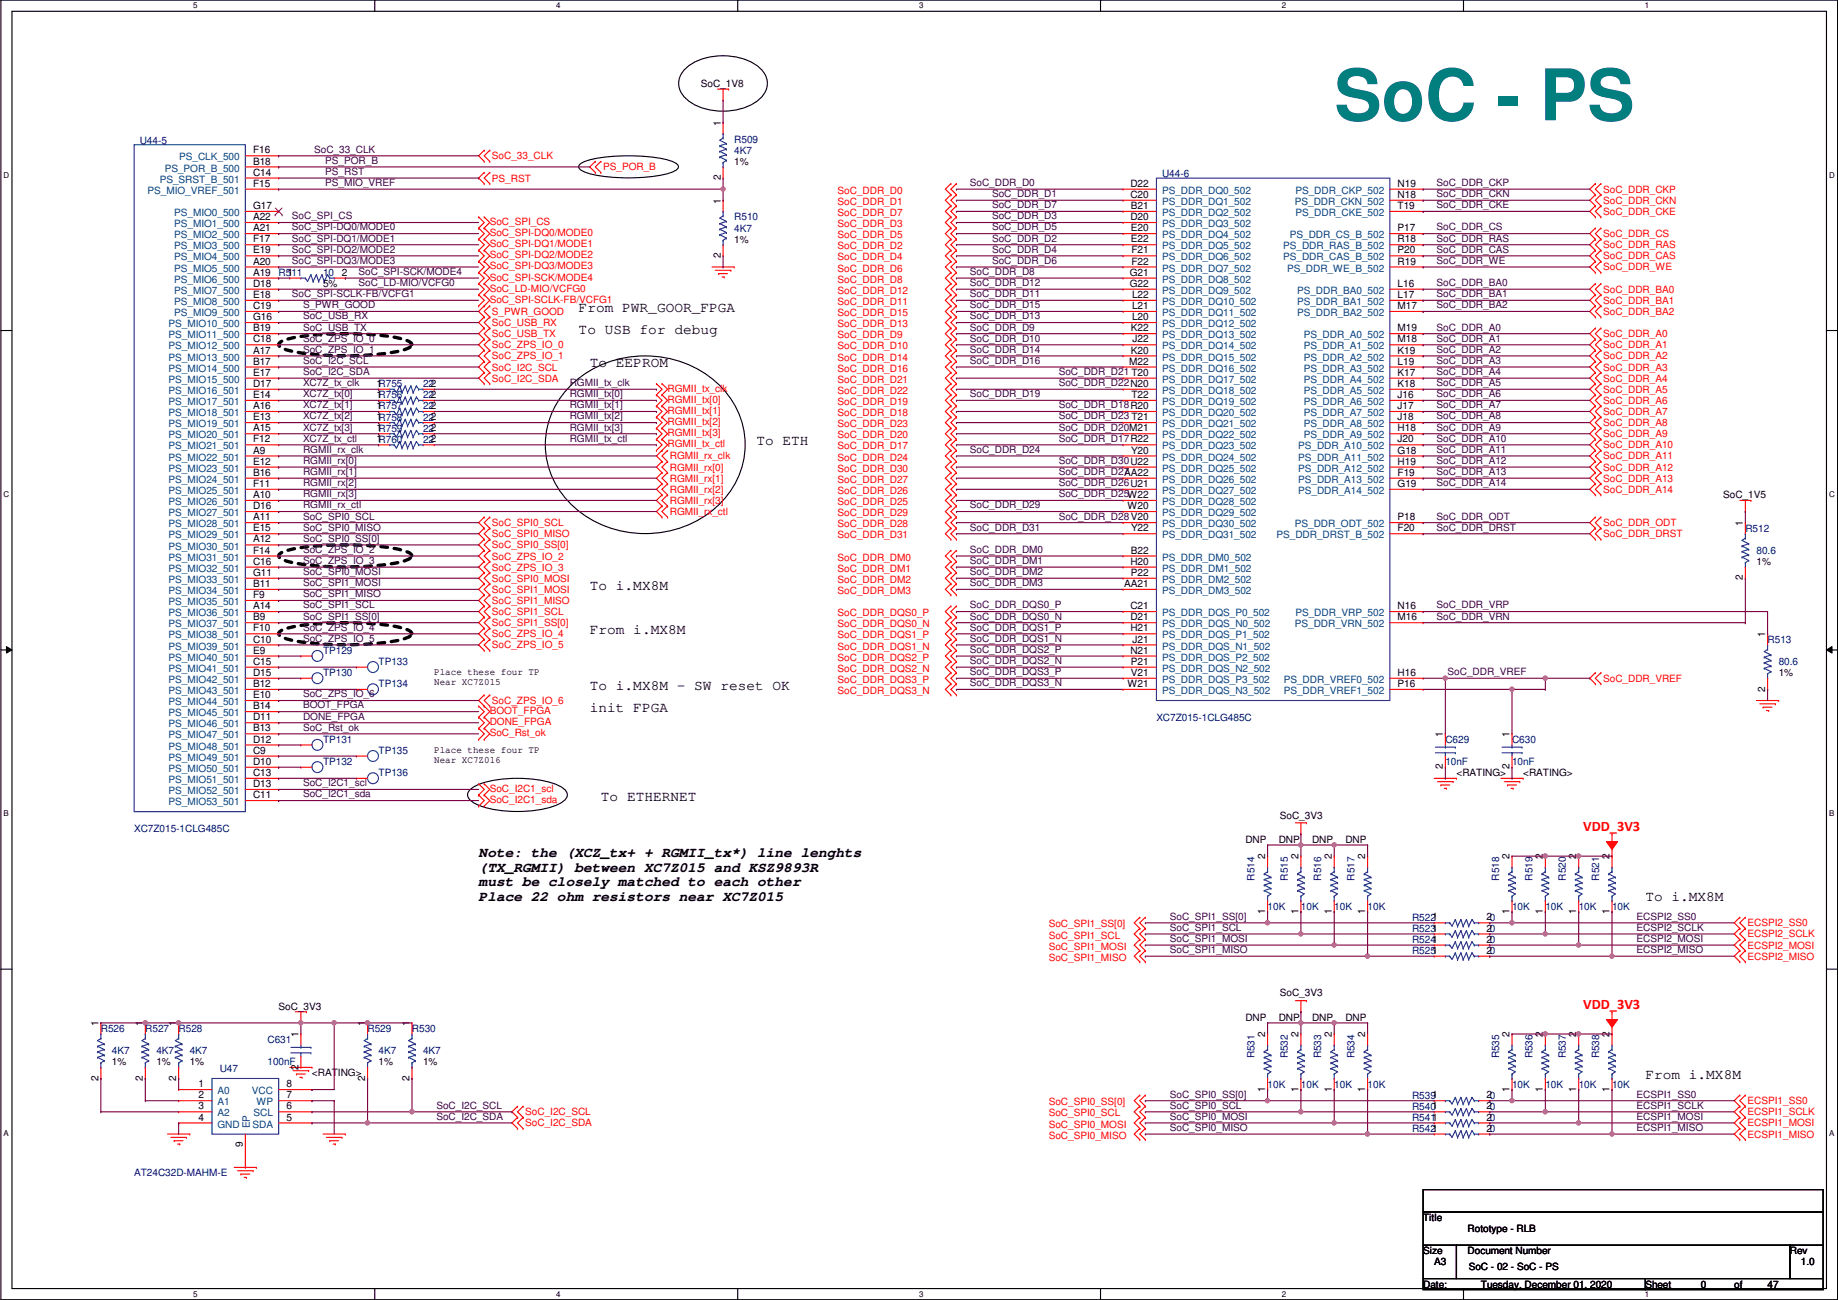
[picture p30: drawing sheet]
<svg xmlns="http://www.w3.org/2000/svg" width="420mm" height="297mm" viewBox="0 0 420 297" stroke-linecap="round" stroke-linejoin="round" font-family="sans-serif">
<defs><g id="words">
<text font-size="16.3" fill="#007f7f" x="305" y="27.5">SoC - PS</text>
<g font-size="3.3">
<text x="132.3" y="71.2">From PWR_GOOR_FPGA</text>
<text x="132.3" y="76.3">To USB for debug</text>
<text x="134.8" y="83.9">To EEPROM</text>
<text x="172.9" y="101.7">To ETH</text>
<text x="134.8" y="134.7">To i.MX8M</text>
<text x="134.8" y="144.9">From i.MX8M</text>
<text x="134.8" y="157.6">To i.MX8M - SW reset OK</text>
<text x="134.8" y="162.7">init FPGA</text>
<text x="137.4" y="183">To ETHERNET</text>
<text x="109.4" y="195.9">Note: the (XCZ_tx+ + RGMII_tx*) line lenghts</text>
<text x="109.4" y="199.2">(TX_RGMII) between XC7Z015 and KSZ9893R</text>
<text x="109.4" y="202.5">must be closely matched to each other</text>
<text x="109.4" y="205.8">Place 22 ohm resistors near XC7Z015</text>
<text x="376.1" y="205.9">To i.MX8M</text>
<text x="376.1" y="246.5">From i.MX8M</text>
</g>
<g font-size="3.3" fill="#f00">
<text x="361.9" y="189.9">VDD_3V3</text>
<text x="361.9" y="230.5">VDD_3V3</text>
</g>
<g font-size="2.3">
<text x="160.2" y="19.9">SoC_1V8</text>
<text x="164.7" y="28.7" transform="rotate(-90 164.7 28.7)">1</text>
<text x="57.9" y="35.1">F16</text>
<text x="57.9" y="37.6">B18</text>
<text x="57.9" y="40.1">C14</text>
<text x="164.7" y="41.2" transform="rotate(-90 164.7 41.2)">2</text>
<text x="167.8" y="37.7">1%</text>
<text x="57.9" y="42.7">F15</text>
<text x="57.9" y="47.8">G17</text>
<text x="164.7" y="46.5" transform="rotate(-90 164.7 46.5)">1</text>
<text x="258.4" y="42.7">D22</text>
<text x="258.4" y="45.2">C20</text>
<text x="258.5" y="47.8">B21</text>
<text x="319.5" y="42.7">N19</text>
<text x="319.5" y="45.2">N18</text>
<text x="319.5" y="47.8">T19</text>
<text x="57.9" y="50.3">A22</text>
<text x="57.9" y="52.8">A21</text>
<text x="258.4" y="50.3">D20</text>
<text x="258.5" y="52.8">E20</text>
<text x="319.5" y="52.8">P17</text>
<text x="57.9" y="55.4">F17</text>
<text x="57.9" y="57.9">E19</text>
<text x="164.7" y="59" transform="rotate(-90 164.7 59)">2</text>
<text x="167.8" y="55.5">1%</text>
<text x="258.5" y="55.4">E22</text>
<text x="258.6" y="57.9">F21</text>
<text x="319.5" y="55.4">R18</text>
<text x="319.5" y="57.9">P20</text>
<text x="57.9" y="60.5">A20</text>
<text x="57.9" y="63">A19</text>
<text x="57.9" y="65.5">D18</text>
<text x="65.7" y="63">1</text>
<text x="73.9" y="65.6">5%</text>
<text x="78.2" y="63">2</text>
<text x="258.3" y="63">G21</text>
<text x="258.3" y="65.5">G22</text>
<text x="258.6" y="60.5">F22</text>
<text x="319.5" y="60.5">R19</text>
<text x="319.5" y="65.5">L16</text>
<text x="57.9" y="68.1">E18</text>
<text x="57.9" y="70.6">C19</text>
<text x="258.8" y="68.1">L22</text>
<text x="258.8" y="70.6">L21</text>
<text x="319.5" y="68.1">L17</text>
<text x="319.5" y="70.6">M17</text>
<text x="57.9" y="73.2">G16</text>
<text x="57.9" y="75.7">B19</text>
<text x="258.5" y="75.7">K22</text>
<text x="258.8" y="73.2">L20</text>
<text x="319.5" y="75.7">M19</text>
<text x="57.9" y="78.2">C18</text>
<text x="57.9" y="80.8">A17</text>
<text x="57.9" y="83.3">B17</text>
<text x="258.1" y="83.3">M22</text>
<text x="258.5" y="80.8">K20</text>
<text x="258.9" y="78.2">J22</text>
<text x="319.5" y="78.2">M18</text>
<text x="319.5" y="80.8">K19</text>
<text x="319.5" y="83.3">L19</text>
<text x="57.9" y="85.9">E17</text>
<text x="57.9" y="88.4">D17</text>
<text x="86.1" y="88.4">1R755</text>
<text x="319.5" y="85.9">K17</text>
<text x="319.5" y="88.4">K18</text>
<text x="57.9" y="90.9">E14</text>
<text x="57.9" y="93.5">A16</text>
<text x="86.1" y="93.5">1R757</text>
<text x="86.1" y="90.9">1R756</text>
<text x="258.6" y="90.9">T22</text>
<text x="319.5" y="90.9">J16</text>
<text x="319.5" y="93.5">J17</text>
<text x="57.9" y="96">E13</text>
<text x="57.9" y="98.6">A15</text>
<text x="57.9" y="101.1">F12</text>
<text x="86.1" y="98.6">1R759</text>
<text x="86.1" y="96">1R758</text>
<text x="86.1" y="101.1">1R760</text>
<text x="319.5" y="96">J18</text>
<text x="319.5" y="98.6">H18</text>
<text x="319.5" y="101.1">J20</text>
<text x="57.9" y="103.6">A9</text>
<text x="57.9" y="106.2">E12</text>
<text x="258.6" y="103.6">Y20</text>
<text x="319.5" y="103.6">G18</text>
<text x="319.5" y="106.2">H19</text>
<text x="57.9" y="108.7">B16</text>
<text x="57.9" y="111.3">F11</text>
<text x="57.9" y="113.8">A10</text>
<text x="257" y="108.7">AA22</text>
<text x="319.5" y="108.7">F19</text>
<text x="319.5" y="111.3">G19</text>
<text x="393.9" y="113.9">SoC_1V5</text>
<text x="57.9" y="116.3">D16</text>
<text x="57.9" y="118.9">A11</text>
<text x="257.8" y="116.3">W20</text>
<text x="319.5" y="118.9">P18</text>
<text x="57.9" y="121.4">E15</text>
<text x="57.9" y="124">A12</text>
<text x="258.6" y="121.4">Y22</text>
<text x="319.5" y="121.4">F20</text>
<text x="398.4" y="120.2" transform="rotate(-90 398.4 120.2)">1</text>
<text x="57.9" y="126.5">F14</text>
<text x="57.9" y="129">C16</text>
<text x="57.9" y="131.6">G11</text>
<text x="258.4" y="129">H20</text>
<text x="258.5" y="126.5">B22</text>
<text x="258.5" y="131.6">P22</text>
<text x="401.5" y="129.1">1%</text>
<text x="57.9" y="134.1">B11</text>
<text x="57.9" y="136.7">F9</text>
<text x="257" y="134.1">AA21</text>
<text x="398.4" y="132.6" transform="rotate(-90 398.4 132.6)">2</text>
<text x="57.9" y="139.2">A14</text>
<text x="57.9" y="141.7">B9</text>
<text x="258.4" y="139.2">C21</text>
<text x="258.4" y="141.7">D21</text>
<text x="319.5" y="139.2">N16</text>
<text x="319.5" y="141.7">M16</text>
<text x="57.9" y="144.3">F10</text>
<text x="57.9" y="146.8">C10</text>
<text x="57.9" y="149.4">E9</text>
<text x="258.4" y="144.3">H21</text>
<text x="258.4" y="149.4">N21</text>
<text x="258.9" y="146.8">J21</text>
<text x="403.5" y="145.6" transform="rotate(-90 403.5 145.6)">1</text>
<text x="57.9" y="151.9">C15</text>
<text x="57.9" y="154.4">D15</text>
<text x="99.3" y="154.3">Place these four TP</text>
<text x="258.5" y="151.9">P21</text>
<text x="258.5" y="154.4">V21</text>
<text x="319.5" y="154.4">H16</text>
<text x="406.6" y="154.5">1%</text>
<text x="57.9" y="157">B12</text>
<text x="57.9" y="159.5">E10</text>
<text x="99.3" y="156.6">Near XC7Z015</text>
<text x="257.8" y="157">W21</text>
<text x="319.5" y="157">P16</text>
<text x="403.5" y="158" transform="rotate(-90 403.5 158)">2</text>
<text x="57.9" y="162.1">B14</text>
<text x="57.9" y="164.6">D11</text>
<text x="57.9" y="167.1">B13</text>
<text x="57.9" y="169.7">D12</text>
<text x="57.9" y="172.2">C9</text>
<text x="99.3" y="172.1">Place these four TP</text>
<text x="329.8" y="168.4" transform="rotate(-90 329.8 168.4)">1</text>
<text x="345.1" y="168.4" transform="rotate(-90 345.1 168.4)">1</text>
<text x="57.9" y="174.8">D10</text>
<text x="57.9" y="177.3">C13</text>
<text x="57.9" y="179.8">D13</text>
<text x="99.3" y="174.4">Near XC7Z016</text>
<text x="329.8" y="175.8" transform="rotate(-90 329.8 175.8)">2</text>
<text x="332.9" y="177.4">&lt;RATING&gt;</text>
<text x="345.1" y="175.8" transform="rotate(-90 345.1 175.8)">2</text>
<text x="348.2" y="177.4">&lt;RATING&gt;</text>
<text x="57.9" y="182.4">C11</text>
<text x="292.6" y="187">SoC_3V3</text>
<text x="284.7" y="192.6">DNP</text>
<text x="289.2" y="196.4" transform="rotate(-90 289.2 196.4)">2</text>
<text x="292.3" y="192.6">DNP</text>
<text x="296.8" y="196.4" transform="rotate(-90 296.8 196.4)">2</text>
<text x="299.9" y="192.6">DNP</text>
<text x="304.4" y="196.4" transform="rotate(-90 304.4 196.4)">2</text>
<text x="307.5" y="192.6">DNP</text>
<text x="312.1" y="196.4" transform="rotate(-90 312.1 196.4)">2</text>
<text x="345.1" y="196.4" transform="rotate(-90 345.1 196.4)">2</text>
<text x="352.7" y="196.4" transform="rotate(-90 352.7 196.4)">2</text>
<text x="360.3" y="196.4" transform="rotate(-90 360.3 196.4)">2</text>
<text x="368" y="196.4" transform="rotate(-90 368 196.4)">2</text>
<text x="289.2" y="208.8" transform="rotate(-90 289.2 208.8)">1</text>
<text x="296.8" y="208.8" transform="rotate(-90 296.8 208.8)">1</text>
<text x="304.4" y="208.8" transform="rotate(-90 304.4 208.8)">1</text>
<text x="312.1" y="208.8" transform="rotate(-90 312.1 208.8)">1</text>
<text x="345.1" y="208.8" transform="rotate(-90 345.1 208.8)">1</text>
<text x="352.7" y="208.8" transform="rotate(-90 352.7 208.8)">1</text>
<text x="360.3" y="208.8" transform="rotate(-90 360.3 208.8)">1</text>
<text x="368" y="208.8" transform="rotate(-90 368 208.8)">1</text>
<text x="339.8" y="212.9">20</text>
<text x="339.8" y="215.4">20</text>
<text x="339.8" y="210.3">20</text>
<text x="339.8" y="217.9">20</text>
<text x="292.6" y="227.7">SoC_3V3</text>
<text x="63.7" y="230.7">SoC_3V3</text>
<text x="284.7" y="233.3">DNP</text>
<text x="292.3" y="233.3">DNP</text>
<text x="299.9" y="233.3">DNP</text>
<text x="307.5" y="233.3">DNP</text>
<text x="22.5" y="234.5" transform="rotate(-90 22.5 234.5)">1</text>
<text x="32.7" y="234.5" transform="rotate(-90 32.7 234.5)">1</text>
<text x="40.3" y="234.5" transform="rotate(-90 40.3 234.5)">1</text>
<text x="68.2" y="237" transform="rotate(-90 68.2 237)">1</text>
<text x="83.5" y="234.5" transform="rotate(-90 83.5 234.5)">1</text>
<text x="93.6" y="234.5" transform="rotate(-90 93.6 234.5)">1</text>
<text x="289.2" y="237" transform="rotate(-90 289.2 237)">2</text>
<text x="296.8" y="237" transform="rotate(-90 296.8 237)">2</text>
<text x="304.4" y="237" transform="rotate(-90 304.4 237)">2</text>
<text x="312.1" y="237" transform="rotate(-90 312.1 237)">2</text>
<text x="345.1" y="237" transform="rotate(-90 345.1 237)">2</text>
<text x="352.7" y="237" transform="rotate(-90 352.7 237)">2</text>
<text x="360.3" y="237" transform="rotate(-90 360.3 237)">2</text>
<text x="368" y="237" transform="rotate(-90 368 237)">2</text>
<text x="25.6" y="243.4">1%</text>
<text x="35.8" y="243.4">1%</text>
<text x="43.4" y="243.4">1%</text>
<text x="68.2" y="244.4" transform="rotate(-90 68.2 244.4)">2</text>
<text x="71.3" y="246">&lt;RATING&gt;</text>
<text x="86.6" y="243.4">1%</text>
<text x="96.7" y="243.4">1%</text>
<text x="22.5" y="246.9" transform="rotate(-90 22.5 246.9)">2</text>
<text x="32.7" y="246.9" transform="rotate(-90 32.7 246.9)">2</text>
<text x="40.3" y="246.9" transform="rotate(-90 40.3 246.9)">2</text>
<text x="45.4" y="248.4">1</text>
<text x="45.4" y="251">2</text>
<text x="65.5" y="248.4">8</text>
<text x="65.5" y="251">7</text>
<text x="83.5" y="246.9" transform="rotate(-90 83.5 246.9)">2</text>
<text x="93.6" y="246.9" transform="rotate(-90 93.6 246.9)">2</text>
<text x="289.2" y="249.5" transform="rotate(-90 289.2 249.5)">1</text>
<text x="296.8" y="249.5" transform="rotate(-90 296.8 249.5)">1</text>
<text x="304.4" y="249.5" transform="rotate(-90 304.4 249.5)">1</text>
<text x="312.1" y="249.5" transform="rotate(-90 312.1 249.5)">1</text>
<text x="339.8" y="251">20</text>
<text x="345.1" y="249.5" transform="rotate(-90 345.1 249.5)">1</text>
<text x="352.7" y="249.5" transform="rotate(-90 352.7 249.5)">1</text>
<text x="360.3" y="249.5" transform="rotate(-90 360.3 249.5)">1</text>
<text x="368" y="249.5" transform="rotate(-90 368 249.5)">1</text>
<text x="45.4" y="253.5">3</text>
<text x="45.4" y="256">4</text>
<text x="65.5" y="253.5">6</text>
<text x="65.5" y="256">5</text>
<text x="339.8" y="256">20</text>
<text x="339.8" y="253.5">20</text>
<text x="55.5" y="262.2" transform="rotate(-90 55.5 262.2)">9</text>
<text x="339.8" y="258.6">20</text>
<text x="325.3" y="279">Title</text>
<text x="335.5" y="281.5">Rototype - RLB</text>
<text x="325.3" y="286.6">Size</text>
<text x="335.5" y="286.6">Document Number</text>
<text x="409.1" y="286.6">Rev</text>
<text x="327.9" y="289.1">A3</text>
<text x="335.7" y="290.2">SoC - 02 - SoC - PS</text>
<text x="411.7" y="289.1">1.0</text>
<text x="325.3" y="294.2">Date:</text>
<text x="338.5" y="294.2">Tuesday, December 01, 2020</text>
<text x="376.1" y="294.2">Sheet</text>
<text x="388.8" y="294.2">0</text>
<text x="396.4" y="294.2">of</text>
<text x="404.1" y="294.2">47</text>
</g>
<g font-size="2.3" fill="#00007f">
<text x="32" y="32.9">U44-5</text>
<text x="167.8" y="32.6">R509</text>
<text x="167.8" y="35.1">4K7</text>
<text x="265.6" y="40.5">U44-6</text>
<text x="167.8" y="50.4">R510</text>
<text x="167.8" y="52.9">4K7</text>
<text x="63.7" y="63.1">R511</text>
<text x="73.9" y="63.1">10</text>
<text x="96.7" y="88.5">222</text>
<text x="96.7" y="93.6">222</text>
<text x="96.7" y="91">222</text>
<text x="96.7" y="98.6">222</text>
<text x="96.7" y="96.1">222</text>
<text x="96.7" y="101.2">222</text>
<text x="399" y="121.5">R512</text>
<text x="401.5" y="126.6">80.6</text>
<text x="73.9" y="149.4">TP129</text>
<text x="404.1" y="146.9">R513</text>
<text x="73.9" y="154.5">TP130</text>
<text x="86.6" y="152">TP133</text>
<text x="406.6" y="152">80.6</text>
<text x="86.6" y="157.1">TP134</text>
<text x="264.4" y="164.7">XC7Z015-1CLG485C</text>
<text x="73.9" y="169.8">TP131</text>
<text x="86.6" y="172.3">TP135</text>
<text x="330.4" y="169.8">C629</text>
<text x="345.6" y="169.8">C630</text>
<text x="73.9" y="174.8">TP132</text>
<text x="86.6" y="177.4">TP136</text>
<text x="330.4" y="174.8">10nF</text>
<text x="345.6" y="174.8">10nF</text>
<text x="30.7" y="190.1">XC7Z015-1CLG485C</text>
<text x="286.8" y="201.2" transform="rotate(-90 286.8 201.2)">R514</text>
<text x="294.4" y="201.2" transform="rotate(-90 294.4 201.2)">R515</text>
<text x="302" y="201.2" transform="rotate(-90 302 201.2)">R516</text>
<text x="309.7" y="201.2" transform="rotate(-90 309.7 201.2)">R517</text>
<text x="342.7" y="201.2" transform="rotate(-90 342.7 201.2)">R518</text>
<text x="350.3" y="201.2" transform="rotate(-90 350.3 201.2)">R519</text>
<text x="357.9" y="201.2" transform="rotate(-90 357.9 201.2)">R520</text>
<text x="365.5" y="201.2" transform="rotate(-90 365.5 201.2)">R521</text>
<text x="289.8" y="207.9">10K</text>
<text x="297.4" y="207.9">10K</text>
<text x="305" y="207.9">10K</text>
<text x="312.6" y="207.9">10K</text>
<text x="345.6" y="207.9">10K</text>
<text x="353.3" y="207.9">10K</text>
<text x="360.9" y="207.9">10K</text>
<text x="368.5" y="207.9">10K</text>
<text x="322.8" y="212.9">R5231</text>
<text x="322.8" y="215.5">R5241</text>
<text x="322.8" y="210.4">R5221</text>
<text x="322.8" y="218">R5251</text>
<text x="23.1" y="235.8">R526</text>
<text x="33.2" y="235.8">R527</text>
<text x="40.8" y="235.8">R528</text>
<text x="61.2" y="238.3">C631</text>
<text x="84" y="235.8">R529</text>
<text x="94.2" y="235.8">R530</text>
<text x="25.6" y="240.9">4K7</text>
<text x="35.8" y="240.9">4K7</text>
<text x="43.4" y="240.9">4K7</text>
<text x="50.2" y="244.9">U47</text>
<text x="61.2" y="243.4">100nF</text>
<text x="86.6" y="240.9">4K7</text>
<text x="96.7" y="240.9">4K7</text>
<text x="286.8" y="241.9" transform="rotate(-90 286.8 241.9)">R531</text>
<text x="294.4" y="241.9" transform="rotate(-90 294.4 241.9)">R532</text>
<text x="302" y="241.9" transform="rotate(-90 302 241.9)">R533</text>
<text x="309.7" y="241.9" transform="rotate(-90 309.7 241.9)">R534</text>
<text x="342.7" y="241.9" transform="rotate(-90 342.7 241.9)">R535</text>
<text x="350.3" y="241.9" transform="rotate(-90 350.3 241.9)">R536</text>
<text x="357.9" y="241.9" transform="rotate(-90 357.9 241.9)">R537</text>
<text x="365.5" y="241.9" transform="rotate(-90 365.5 241.9)">R538</text>
<text x="289.8" y="248.5">10K</text>
<text x="297.4" y="248.5">10K</text>
<text x="305" y="248.5">10K</text>
<text x="312.6" y="248.5">10K</text>
<text x="322.8" y="251">R5391</text>
<text x="345.6" y="248.5">10K</text>
<text x="353.3" y="248.5">10K</text>
<text x="360.9" y="248.5">10K</text>
<text x="368.5" y="248.5">10K</text>
<text x="322.8" y="256.1">R5411</text>
<text x="322.8" y="253.6">R5401</text>
<text x="322.8" y="258.7">R5421</text>
<text x="30.7" y="268.8">AT24C32D-MAHM-E</text>
</g>
<g font-size="2.3" fill="#400040">
<text x="71.8" y="34.9">SoC_33_CLK</text>
<text x="74.4" y="40">PS_RST</text>
<text x="74.4" y="37.4">PS_POR_B</text>
<text x="74.4" y="42.5">PS_MIO_VREF</text>
<text x="221.7" y="42.5">SoC_DDR_D0</text>
<text x="226.8" y="45">SoC_DDR_D1</text>
<text x="226.8" y="47.6">SoC_DDR_D7</text>
<text x="328.4" y="42.5">SoC_DDR_CKP</text>
<text x="328.4" y="45">SoC_DDR_CKN</text>
<text x="328.4" y="47.6">SoC_DDR_CKE</text>
<text x="66.7" y="50.1">SoC_SPI_CS</text>
<text x="66.7" y="52.7">SoC_SPI-DQ0/MODE0</text>
<text x="226.8" y="50.1">SoC_DDR_D3</text>
<text x="226.8" y="52.7">SoC_DDR_D5</text>
<text x="328.4" y="52.7">SoC_DDR_CS</text>
<text x="66.7" y="55.2">SoC_SPI-DQ1/MODE1</text>
<text x="66.7" y="57.7">SoC_SPI-DQ2/MODE2</text>
<text x="226.8" y="55.2">SoC_DDR_D2</text>
<text x="226.8" y="57.7">SoC_DDR_D4</text>
<text x="328.4" y="55.2">SoC_DDR_RAS</text>
<text x="328.4" y="57.7">SoC_DDR_CAS</text>
<text x="66.7" y="60.3">SoC_SPI-DQ3/MODE3</text>
<text x="82" y="65.4">SoC_LD-MIO/VCFG0</text>
<text x="82" y="62.8">SoC_SPI-SCK/MODE4</text>
<text x="221.7" y="62.8">SoC_DDR_D8</text>
<text x="221.7" y="65.4">SoC_DDR_D12</text>
<text x="226.8" y="60.3">SoC_DDR_D6</text>
<text x="328.4" y="60.3">SoC_DDR_WE</text>
<text x="328.4" y="65.4">SoC_DDR_BA0</text>
<text x="66.7" y="67.9">SoC_SPI-SCLK-FB/VCFG1</text>
<text x="69.3" y="70.4">S_PWR_GOOD</text>
<text x="221.7" y="67.9">SoC_DDR_D11</text>
<text x="221.7" y="70.4">SoC_DDR_D15</text>
<text x="328.4" y="67.9">SoC_DDR_BA1</text>
<text x="328.4" y="70.4">SoC_DDR_BA2</text>
<text x="69.3" y="73">SoC_USB_RX</text>
<text x="69.3" y="75.5">SoC_USB_TX</text>
<text x="221.7" y="73">SoC_DDR_D13</text>
<text x="221.7" y="75.5">SoC_DDR_D9</text>
<text x="328.4" y="75.5">SoC_DDR_A0</text>
<text x="69.3" y="83.1">SoC_I2C_SCL</text>
<text x="69.3" y="78.1">SoC_ZPS_IO_0</text>
<text x="69.3" y="80.6">SoC_ZPS_IO_1</text>
<text x="221.7" y="78.1">SoC_DDR_D10</text>
<text x="221.7" y="80.6">SoC_DDR_D14</text>
<text x="221.7" y="83.1">SoC_DDR_D16</text>
<text x="328.4" y="78.1">SoC_DDR_A1</text>
<text x="328.4" y="80.6">SoC_DDR_A2</text>
<text x="328.4" y="83.1">SoC_DDR_A3</text>
<text x="69.3" y="85.7">SoC_I2C_SDA</text>
<text x="69.3" y="88.2">XC7Z_tx_clk</text>
<text x="130.2" y="88.2">RGMII_tx_clk</text>
<text x="242" y="85.7">SoC_DDR_D21 T20</text>
<text x="242" y="88.2">SoC_DDR_D22N20</text>
<text x="328.4" y="85.7">SoC_DDR_A4</text>
<text x="328.4" y="88.2">SoC_DDR_A5</text>
<text x="69.3" y="90.8">XC7Z_tx[0]</text>
<text x="69.3" y="93.3">XC7Z_tx[1]</text>
<text x="69.3" y="95.8">XC7Z_tx[2]</text>
<text x="130.2" y="90.8">RGMII_tx[0]</text>
<text x="130.2" y="93.3">RGMII_tx[1]</text>
<text x="130.2" y="95.8">RGMII_tx[2]</text>
<text x="221.7" y="90.8">SoC_DDR_D19</text>
<text x="242" y="93.3">SoC_DDR_D18R20</text>
<text x="242" y="95.8">SoC_DDR_D23 T21</text>
<text x="328.4" y="90.8">SoC_DDR_A6</text>
<text x="328.4" y="93.3">SoC_DDR_A7</text>
<text x="328.4" y="95.8">SoC_DDR_A8</text>
<text x="69.3" y="98.4">XC7Z_tx[3]</text>
<text x="69.3" y="100.9">XC7Z_tx_ctl</text>
<text x="130.2" y="98.4">RGMII_tx[3]</text>
<text x="130.2" y="100.9">RGMII_tx_ctl</text>
<text x="242" y="98.4">SoC_DDR_D20M21</text>
<text x="242" y="100.9">SoC_DDR_D17R22</text>
<text x="328.4" y="98.4">SoC_DDR_A9</text>
<text x="328.4" y="100.9">SoC_DDR_A10</text>
<text x="69.3" y="103.5">RGMII_rx_clk</text>
<text x="69.3" y="106">RGMII_rx[0]</text>
<text x="221.7" y="103.5">SoC_DDR_D24</text>
<text x="242" y="106">SoC_DDR_D30U22</text>
<text x="328.4" y="103.5">SoC_DDR_A11</text>
<text x="328.4" y="106">SoC_DDR_A12</text>
<text x="69.3" y="108.5">RGMII_rx[1]</text>
<text x="69.3" y="111.1">RGMII_rx[2]</text>
<text x="69.3" y="113.6">RGMII_rx[3]</text>
<text x="242" y="108.5">SoC_DDR_D27</text>
<text x="242" y="111.1">SoC_DDR_D26U21</text>
<text x="242" y="113.6">SoC_DDR_D25W22</text>
<text x="328.4" y="108.5">SoC_DDR_A13</text>
<text x="328.4" y="111.1">SoC_DDR_A14</text>
<text x="69.3" y="118.7">SoC_SPI0_SCL</text>
<text x="69.3" y="116.2">RGMII_rx_ctl</text>
<text x="221.7" y="116.2">SoC_DDR_D29</text>
<text x="242" y="118.7">SoC_DDR_D28V20</text>
<text x="328.4" y="118.7">SoC_DDR_ODT</text>
<text x="69.3" y="121.2">SoC_SPI0_MISO</text>
<text x="69.3" y="123.8">SoC_SPI0_SS[0]</text>
<text x="221.7" y="121.2">SoC_DDR_D31</text>
<text x="328.4" y="121.2">SoC_DDR_DRST</text>
<text x="69.3" y="131.4">SoC_SPI0_MOSI</text>
<text x="69.3" y="126.3">SoC_ZPS_IO_2</text>
<text x="69.3" y="128.9">SoC_ZPS_IO_3</text>
<text x="221.7" y="126.3">SoC_DDR_DM0</text>
<text x="221.7" y="128.9">SoC_DDR_DM1</text>
<text x="221.7" y="131.4">SoC_DDR_DM2</text>
<text x="69.3" y="133.9">SoC_SPI1_MOSI</text>
<text x="69.3" y="136.5">SoC_SPI1_MISO</text>
<text x="221.7" y="133.9">SoC_DDR_DM3</text>
<text x="69.3" y="139">SoC_SPI1_SCL</text>
<text x="69.3" y="141.6">SoC_SPI1_SS[0]</text>
<text x="221.7" y="139">SoC_DDR_DQS0_P</text>
<text x="221.7" y="141.6">SoC_DDR_DQS0_N</text>
<text x="328.4" y="139">SoC_DDR_VRP</text>
<text x="328.4" y="141.6">SoC_DDR_VRN</text>
<text x="69.3" y="144.1">SoC_ZPS_IO_4</text>
<text x="69.3" y="146.6">SoC_ZPS_IO_5</text>
<text x="221.7" y="144.1">SoC_DDR_DQS1_P</text>
<text x="221.7" y="146.6">SoC_DDR_DQS1_N</text>
<text x="221.7" y="149.2">SoC_DDR_DQS2_P</text>
<text x="221.7" y="151.7">SoC_DDR_DQS2_N</text>
<text x="221.7" y="154.3">SoC_DDR_DQS3_P</text>
<text x="330.9" y="154.3">SoC_DDR_VREF</text>
<text x="69.3" y="159.3">SoC_ZPS_IO_6</text>
<text x="69.3" y="161.9">BOOT_FPGA</text>
<text x="221.7" y="156.8">SoC_DDR_DQS3_N</text>
<text x="69.3" y="164.4">DONE_FPGA</text>
<text x="69.3" y="167">SoC_Rst_ok</text>
<text x="69.3" y="179.7">SoC_I2C1_scl</text>
<text x="69.3" y="182.2">SoC_I2C1_sda</text>
<text x="267.4" y="210.1">SoC_SPI1_SS[0]</text>
<text x="267.4" y="212.7">SoC_SPI1_SCL</text>
<text x="267.4" y="215.2">SoC_SPI1_MOSI</text>
<text x="374.1" y="210.1">ECSPI2_SS0</text>
<text x="374.1" y="212.7">ECSPI2_SCLK</text>
<text x="374.1" y="215.2">ECSPI2_MOSI</text>
<text x="267.4" y="217.8">SoC_SPI1_MISO</text>
<text x="374.1" y="217.8">ECSPI2_MISO</text>
<text x="267.4" y="250.8">SoC_SPI0_SS[0]</text>
<text x="374.1" y="250.8">ECSPI1_SS0</text>
<text x="99.8" y="255.9">SoC_I2C_SDA</text>
<text x="99.8" y="253.3">SoC_I2C_SCL</text>
<text x="267.4" y="253.3">SoC_SPI0_SCL</text>
<text x="267.4" y="255.9">SoC_SPI0_MOSI</text>
<text x="374.1" y="253.3">ECSPI1_SCLK</text>
<text x="374.1" y="255.9">ECSPI1_MOSI</text>
<text x="267.4" y="258.4">SoC_SPI0_MISO</text>
<text x="374.1" y="258.4">ECSPI1_MISO</text>
</g>
<g font-size="2.3" fill="#00407f">
<text x="36.5" y="41.7">PS_SRST_B_501</text>
<text x="37.7" y="39.2">PS_POR_B_500</text>
<text x="41" y="36.7">PS_CLK_500</text>
<text x="33.7" y="44.3">PS_MIO_VREF_501</text>
<text x="265.6" y="44.3">PS_DDR_DQ0_502</text>
<text x="265.6" y="46.8">PS_DDR_DQ1_502</text>
<text x="296" y="46.8">PS_DDR_CKN_502</text>
<text x="296.1" y="44.3">PS_DDR_CKP_502</text>
<text x="39.8" y="49.4">PS_MIO0_500</text>
<text x="39.8" y="51.9">PS_MIO1_500</text>
<text x="265.6" y="49.4">PS_DDR_DQ2_502</text>
<text x="265.6" y="51.9">PS_DDR_DQ3_502</text>
<text x="296.1" y="49.4">PS_DDR_CKE_502</text>
<text x="39.8" y="54.4">PS_MIO2_500</text>
<text x="39.8" y="57">PS_MIO3_500</text>
<text x="39.8" y="59.5">PS_MIO4_500</text>
<text x="265.6" y="54.4">PS_DDR_DQ4_502</text>
<text x="265.6" y="57">PS_DDR_DQ5_502</text>
<text x="265.6" y="59.5">PS_DDR_DQ6_502</text>
<text x="293.3" y="57">PS_DDR_RAS_B_502</text>
<text x="293.3" y="59.5">PS_DDR_CAS_B_502</text>
<text x="294.8" y="54.4">PS_DDR_CS_B_502</text>
<text x="39.8" y="62.1">PS_MIO5_500</text>
<text x="39.8" y="64.6">PS_MIO6_500</text>
<text x="265.6" y="62.1">PS_DDR_DQ7_502</text>
<text x="265.6" y="64.6">PS_DDR_DQ8_502</text>
<text x="294.2" y="62.1">PS_DDR_WE_B_502</text>
<text x="39.8" y="67.1">PS_MIO7_500</text>
<text x="39.8" y="69.7">PS_MIO8_500</text>
<text x="265.6" y="67.1">PS_DDR_DQ9_502</text>
<text x="265.6" y="69.7">PS_DDR_DQ10_502</text>
<text x="296.5" y="67.1">PS_DDR_BA0_502</text>
<text x="296.5" y="69.7">PS_DDR_BA1_502</text>
<text x="38.6" y="74.8">PS_MIO10_500</text>
<text x="38.6" y="77.3">PS_MIO11_500</text>
<text x="39.8" y="72.2">PS_MIO9_500</text>
<text x="265.6" y="72.2">PS_DDR_DQ11_502</text>
<text x="265.6" y="74.8">PS_DDR_DQ12_502</text>
<text x="265.6" y="77.3">PS_DDR_DQ13_502</text>
<text x="296.5" y="72.2">PS_DDR_BA2_502</text>
<text x="298" y="77.3">PS_DDR_A0_502</text>
<text x="38.6" y="79.8">PS_MIO12_500</text>
<text x="38.6" y="82.4">PS_MIO13_500</text>
<text x="265.6" y="79.8">PS_DDR_DQ14_502</text>
<text x="265.6" y="82.4">PS_DDR_DQ15_502</text>
<text x="298" y="79.8">PS_DDR_A1_502</text>
<text x="298" y="82.4">PS_DDR_A2_502</text>
<text x="38.6" y="84.9">PS_MIO14_500</text>
<text x="38.6" y="87.5">PS_MIO15_500</text>
<text x="265.6" y="84.9">PS_DDR_DQ16_502</text>
<text x="265.6" y="87.5">PS_DDR_DQ17_502</text>
<text x="298" y="84.9">PS_DDR_A3_502</text>
<text x="298" y="87.5">PS_DDR_A4_502</text>
<text x="38.6" y="90">PS_MIO16_501</text>
<text x="38.6" y="92.5">PS_MIO17_501</text>
<text x="38.6" y="95.1">PS_MIO18_501</text>
<text x="265.6" y="90">PS_DDR_DQ18_502</text>
<text x="265.6" y="92.5">PS_DDR_DQ19_502</text>
<text x="265.6" y="95.1">PS_DDR_DQ20_502</text>
<text x="298" y="90">PS_DDR_A5_502</text>
<text x="298" y="92.5">PS_DDR_A6_502</text>
<text x="298" y="95.1">PS_DDR_A7_502</text>
<text x="38.6" y="97.6">PS_MIO19_501</text>
<text x="38.6" y="100.2">PS_MIO20_501</text>
<text x="265.6" y="97.6">PS_DDR_DQ21_502</text>
<text x="265.6" y="100.2">PS_DDR_DQ22_502</text>
<text x="298" y="97.6">PS_DDR_A8_502</text>
<text x="298" y="100.2">PS_DDR_A9_502</text>
<text x="38.6" y="102.7">PS_MIO21_501</text>
<text x="38.6" y="105.2">PS_MIO22_501</text>
<text x="38.6" y="107.8">PS_MIO23_501</text>
<text x="265.6" y="102.7">PS_DDR_DQ23_502</text>
<text x="265.6" y="105.2">PS_DDR_DQ24_502</text>
<text x="265.6" y="107.8">PS_DDR_DQ25_502</text>
<text x="296.7" y="102.7">PS_DDR_A10_502</text>
<text x="296.7" y="105.2">PS_DDR_A11_502</text>
<text x="296.7" y="107.8">PS_DDR_A12_502</text>
<text x="38.6" y="110.3">PS_MIO24_501</text>
<text x="38.6" y="112.9">PS_MIO25_501</text>
<text x="265.6" y="110.3">PS_DDR_DQ26_502</text>
<text x="265.6" y="112.9">PS_DDR_DQ27_502</text>
<text x="296.7" y="110.3">PS_DDR_A13_502</text>
<text x="296.7" y="112.9">PS_DDR_A14_502</text>
<text x="38.6" y="115.4">PS_MIO26_501</text>
<text x="38.6" y="117.9">PS_MIO27_501</text>
<text x="265.6" y="115.4">PS_DDR_DQ28_502</text>
<text x="265.6" y="117.9">PS_DDR_DQ29_502</text>
<text x="38.6" y="120.5">PS_MIO28_501</text>
<text x="38.6" y="123">PS_MIO29_501</text>
<text x="38.6" y="125.6">PS_MIO30_501</text>
<text x="265.6" y="120.5">PS_DDR_DQ30_502</text>
<text x="265.6" y="123">PS_DDR_DQ31_502</text>
<text x="291.8" y="123">PS_DDR_DRST_B_502</text>
<text x="296" y="120.5">PS_DDR_ODT_502</text>
<text x="38.6" y="128.1">PS_MIO31_501</text>
<text x="38.6" y="130.6">PS_MIO32_501</text>
<text x="265.6" y="128.1">PS_DDR_DM0_502</text>
<text x="265.6" y="130.6">PS_DDR_DM1_502</text>
<text x="38.6" y="133.2">PS_MIO33_501</text>
<text x="38.6" y="135.7">PS_MIO34_501</text>
<text x="265.6" y="133.2">PS_DDR_DM2_502</text>
<text x="265.6" y="135.7">PS_DDR_DM3_502</text>
<text x="38.6" y="138.3">PS_MIO35_501</text>
<text x="38.6" y="140.8">PS_MIO36_501</text>
<text x="38.6" y="143.3">PS_MIO37_501</text>
<text x="265.6" y="140.8">PS_DDR_DQS_P0_502</text>
<text x="265.6" y="143.3">PS_DDR_DQS_N0_502</text>
<text x="296" y="143.3">PS_DDR_VRN_502</text>
<text x="296.1" y="140.8">PS_DDR_VRP_502</text>
<text x="38.6" y="145.9">PS_MIO38_501</text>
<text x="38.6" y="148.4">PS_MIO39_501</text>
<text x="265.6" y="145.9">PS_DDR_DQS_P1_502</text>
<text x="265.6" y="148.4">PS_DDR_DQS_N1_502</text>
<text x="38.6" y="151">PS_MIO40_501</text>
<text x="38.6" y="153.5">PS_MIO41_501</text>
<text x="265.6" y="151">PS_DDR_DQS_P2_502</text>
<text x="265.6" y="153.5">PS_DDR_DQS_N2_502</text>
<text x="38.6" y="156">PS_MIO42_501</text>
<text x="38.6" y="158.6">PS_MIO43_501</text>
<text x="38.6" y="161.1">PS_MIO44_501</text>
<text x="265.6" y="156">PS_DDR_DQS_P3_502</text>
<text x="265.6" y="158.6">PS_DDR_DQS_N3_502</text>
<text x="293.4" y="156">PS_DDR_VREF0_502</text>
<text x="293.4" y="158.6">PS_DDR_VREF1_502</text>
<text x="38.6" y="163.7">PS_MIO45_501</text>
<text x="38.6" y="166.2">PS_MIO46_501</text>
<text x="38.6" y="168.7">PS_MIO47_501</text>
<text x="38.6" y="171.3">PS_MIO48_501</text>
<text x="38.6" y="173.8">PS_MIO49_501</text>
<text x="38.6" y="176.4">PS_MIO50_501</text>
<text x="38.6" y="178.9">PS_MIO51_501</text>
<text x="38.6" y="181.4">PS_MIO52_501</text>
<text x="38.6" y="184">PS_MIO53_501</text>
<text x="49.7" y="250">A0</text>
<text x="57.6" y="250">VCC</text>
<text x="49.7" y="252.6">A1</text>
<text x="49.7" y="255.1">A2</text>
<text x="49.7" y="257.6">GND</text>
<text x="57.1" y="257.9" transform="rotate(-90 57.1 257.9)">EP</text>
<text x="57.7" y="257.6">SDA</text>
<text x="58" y="255.1">SCL</text>
<text x="58.6" y="252.6">WP</text>
</g>
<g font-size="2.3" fill="#f00">
<text x="112.5" y="36.4">SoC_33_CLK</text>
<text x="112.5" y="41.5">PS_RST</text>
<text x="137.9" y="38.9">PS_POR_B</text>
<text x="191.5" y="44.3">SoC_DDR_D0</text>
<text x="191.5" y="46.8">SoC_DDR_D1</text>
<text x="366.5" y="44">SoC_DDR_CKP</text>
<text x="366.5" y="46.6">SoC_DDR_CKN</text>
<text x="112" y="51.4">SoC_SPI_CS</text>
<text x="112" y="53.9">SoC_SPI-DQ0/MODE0</text>
<text x="191.5" y="51.9">SoC_DDR_D3</text>
<text x="191.5" y="49.4">SoC_DDR_D7</text>
<text x="366.5" y="49.1">SoC_DDR_CKE</text>
<text x="112" y="56.5">SoC_SPI-DQ1/MODE1</text>
<text x="112" y="59">SoC_SPI-DQ2/MODE2</text>
<text x="191.5" y="59.5">SoC_DDR_D4</text>
<text x="191.5" y="57">SoC_DDR_D2</text>
<text x="191.5" y="54.4">SoC_DDR_D5</text>
<text x="366.5" y="54.2">SoC_DDR_CS</text>
<text x="366.5" y="56.7">SoC_DDR_RAS</text>
<text x="366.5" y="59.3">SoC_DDR_CAS</text>
<text x="112" y="61.6">SoC_SPI-DQ3/MODE3</text>
<text x="112" y="64.1">SoC_SPI-SCK/MODE4</text>
<text x="191.5" y="62.1">SoC_DDR_D6</text>
<text x="191.5" y="64.6">SoC_DDR_D8</text>
<text x="366.5" y="61.8">SoC_DDR_WE</text>
<text x="112" y="66.6">SoC_LD-MIO/VCFG0</text>
<text x="112" y="69.2">SoC_SPI-SCLK-FB/VCFG1</text>
<text x="112.5" y="72">S_PWR_GOOD</text>
<text x="191.5" y="69.7">SoC_DDR_D11</text>
<text x="191.5" y="67.1">SoC_DDR_D12</text>
<text x="366.5" y="66.9">SoC_DDR_BA0</text>
<text x="366.5" y="69.4">SoC_DDR_BA1</text>
<text x="366.5" y="72">SoC_DDR_BA2</text>
<text x="112.5" y="74.5">SoC_USB_RX</text>
<text x="112.5" y="77">SoC_USB_TX</text>
<text x="191.5" y="77.3">SoC_DDR_D9</text>
<text x="191.5" y="74.8">SoC_DDR_D13</text>
<text x="191.5" y="72.2">SoC_DDR_D15</text>
<text x="366.5" y="77">SoC_DDR_A0</text>
<text x="112.5" y="79.6">SoC_ZPS_IO_0</text>
<text x="112.5" y="82.1">SoC_ZPS_IO_1</text>
<text x="191.5" y="79.8">SoC_DDR_D10</text>
<text x="191.5" y="82.4">SoC_DDR_D14</text>
<text x="366.5" y="79.6">SoC_DDR_A1</text>
<text x="366.5" y="82.1">SoC_DDR_A2</text>
<text x="112.5" y="84.7">SoC_I2C_SCL</text>
<text x="112.5" y="87.2">SoC_I2C_SDA</text>
<text x="152.6" y="89.5">RGMII_tx_clk</text>
<text x="191.5" y="84.9">SoC_DDR_D16</text>
<text x="191.5" y="87.5">SoC_DDR_D21</text>
<text x="366.5" y="84.7">SoC_DDR_A3</text>
<text x="366.5" y="87.2">SoC_DDR_A4</text>
<text x="366.5" y="89.7">SoC_DDR_A5</text>
<text x="152.6" y="92">RGMII_tx[0]</text>
<text x="152.6" y="94.6">RGMII_tx[1]</text>
<text x="191.5" y="95.1">SoC_DDR_D18</text>
<text x="191.5" y="92.5">SoC_DDR_D19</text>
<text x="191.5" y="90">SoC_DDR_D22</text>
<text x="366.5" y="92.3">SoC_DDR_A6</text>
<text x="366.5" y="94.8">SoC_DDR_A7</text>
<text x="152.6" y="97.1">RGMII_tx[2]</text>
<text x="152.6" y="99.7">RGMII_tx[3]</text>
<text x="191.5" y="100.2">SoC_DDR_D20</text>
<text x="191.5" y="97.6">SoC_DDR_D23</text>
<text x="366.5" y="97.4">SoC_DDR_A8</text>
<text x="366.5" y="99.9">SoC_DDR_A9</text>
<text x="152.6" y="102.2">RGMII_tx_ctl</text>
<text x="153.1" y="105">RGMII_rx_clk</text>
<text x="153.1" y="107.5">RGMII_rx[0]</text>
<text x="191.5" y="102.7">SoC_DDR_D17</text>
<text x="191.5" y="105.2">SoC_DDR_D24</text>
<text x="191.5" y="107.8">SoC_DDR_D30</text>
<text x="366.5" y="102.4">SoC_DDR_A10</text>
<text x="366.5" y="105">SoC_DDR_A11</text>
<text x="366.5" y="107.5">SoC_DDR_A12</text>
<text x="153.1" y="110.1">RGMII_rx[1]</text>
<text x="153.1" y="112.6">RGMII_rx[2]</text>
<text x="191.5" y="112.9">SoC_DDR_D26</text>
<text x="191.5" y="110.3">SoC_DDR_D27</text>
<text x="366.5" y="110.1">SoC_DDR_A13</text>
<text x="366.5" y="112.6">SoC_DDR_A14</text>
<text x="153.1" y="115.1">RGMII_rx[3]</text>
<text x="153.1" y="117.7">RGMII_rx_ctl</text>
<text x="191.5" y="115.4">SoC_DDR_D25</text>
<text x="191.5" y="117.9">SoC_DDR_D29</text>
<text x="112.5" y="120.2">SoC_SPI0_SCL</text>
<text x="112.5" y="122.8">SoC_SPI0_MISO</text>
<text x="112.5" y="125.3">SoC_SPI0_SS[0]</text>
<text x="191.5" y="120.5">SoC_DDR_D28</text>
<text x="191.5" y="123">SoC_DDR_D31</text>
<text x="366.5" y="120.2">SoC_DDR_ODT</text>
<text x="366.5" y="122.8">SoC_DDR_DRST</text>
<text x="112.5" y="127.8">SoC_ZPS_IO_2</text>
<text x="112.5" y="130.4">SoC_ZPS_IO_3</text>
<text x="191.5" y="128.1">SoC_DDR_DM0</text>
<text x="191.5" y="130.6">SoC_DDR_DM1</text>
<text x="112.5" y="132.9">SoC_SPI0_MOSI</text>
<text x="112.5" y="135.5">SoC_SPI1_MOSI</text>
<text x="191.5" y="133.2">SoC_DDR_DM2</text>
<text x="191.5" y="135.7">SoC_DDR_DM3</text>
<text x="112.5" y="138">SoC_SPI1_MISO</text>
<text x="112.5" y="140.5">SoC_SPI1_SCL</text>
<text x="112.5" y="143.1">SoC_SPI1_SS[0]</text>
<text x="191.5" y="140.8">SoC_DDR_DQS0_P</text>
<text x="191.5" y="143.3">SoC_DDR_DQS0_N</text>
<text x="112.5" y="145.6">SoC_ZPS_IO_4</text>
<text x="112.5" y="148.2">SoC_ZPS_IO_5</text>
<text x="191.5" y="145.9">SoC_DDR_DQS1_P</text>
<text x="191.5" y="148.4">SoC_DDR_DQS1_N</text>
<text x="191.5" y="151">SoC_DDR_DQS2_P</text>
<text x="191.5" y="153.5">SoC_DDR_DQS2_N</text>
<text x="366.5" y="155.8">SoC_DDR_VREF</text>
<text x="112.5" y="160.9">SoC_ZPS_IO_6</text>
<text x="191.5" y="156">SoC_DDR_DQS3_P</text>
<text x="191.5" y="158.6">SoC_DDR_DQS3_N</text>
<text x="112" y="163.2">BOOT_FPGA</text>
<text x="112" y="165.7">DONE_FPGA</text>
<text x="112" y="168.2">SoC_Rst_ok</text>
<text x="112" y="180.9">SoC_I2C1_scl</text>
<text x="112" y="183.5">SoC_I2C1_sda</text>
<text x="239.7" y="211.9">SoC_SPI1_SS[0]</text>
<text x="239.7" y="214.5">SoC_SPI1_SCL</text>
<text x="399.5" y="211.7">ECSPI2_SS0</text>
<text x="399.5" y="214.2">ECSPI2_SCLK</text>
<text x="239.7" y="217">SoC_SPI1_MOSI</text>
<text x="239.7" y="219.5">SoC_SPI1_MISO</text>
<text x="399.5" y="216.7">ECSPI2_MOSI</text>
<text x="399.5" y="219.3">ECSPI2_MISO</text>
<text x="120.1" y="254.8">SoC_I2C_SCL</text>
<text x="120.1" y="257.4">SoC_I2C_SDA</text>
<text x="239.7" y="252.6">SoC_SPI0_SS[0]</text>
<text x="239.7" y="255.1">SoC_SPI0_SCL</text>
<text x="239.7" y="257.6">SoC_SPI0_MOSI</text>
<text x="399.5" y="252.3">ECSPI1_SS0</text>
<text x="399.5" y="254.8">ECSPI1_SCLK</text>
<text x="399.5" y="257.4">ECSPI1_MOSI</text>
<text x="239.7" y="260.2">SoC_SPI0_MISO</text>
<text x="399.5" y="259.9">ECSPI1_MISO</text>
</g>
<g font-size="1.8">
<text x="44.2" y="1.9">5</text>
<text x="127.1" y="1.9">4</text>
<text x="210.1" y="1.9">3</text>
<text x="293" y="1.9">2</text>
<text x="376" y="1.9">1</text>
<text x=".8" y="40.6">D</text>
<text x="418.2" y="40.6">D</text>
<text x=".8" y="113.6">C</text>
<text x="418.2" y="113.6">C</text>
<text x=".8" y="186.6">B</text>
<text x="418.2" y="186.6">B</text>
<text x=".8" y="259.5">A</text>
<text x="418.2" y="259.5">A</text>
<text x="44.2" y="296.3">5</text>
<text x="127.1" y="296.3">4</text>
<text x="210.1" y="296.3">3</text>
<text x="293" y="296.3">2</text>
<text x="376" y="296.3">1</text>
</g>
</g></defs>
<path d="M.2 0h419.9v297h-419.9zM2.7 2.6h414.8v291.8h-414.8z" fill="none" stroke="#000" stroke-width=".25"/>
<g fill="#fff">
<path d="M44.2 .3h1v2h-1z"/>
<path d="M44.2 294.7h1v2h-1z"/>
</g>
<path d="M85.7 0v2.6M85.7 294.4v2.6" fill="none" stroke="#000" stroke-width=".25"/>
<g fill="#fff">
<path d="M127.1 .3h1v2h-1z"/>
<path d="M127.1 294.7h1v2h-1z"/>
</g>
<path d="M168.6 0v2.6M168.6 294.4v2.6" fill="none" stroke="#000" stroke-width=".25"/>
<g fill="#fff">
<path d="M210.1 .3h1v2h-1z"/>
<path d="M210.1 294.7h1v2h-1z"/>
</g>
<path d="M251.6 0v2.6M251.6 294.4v2.6" fill="none" stroke="#000" stroke-width=".25"/>
<g fill="#fff">
<path d="M293 .3h1v2h-1z"/>
<path d="M293 294.7h1v2h-1z"/>
</g>
<path d="M334.5 0v2.6M334.5 294.4v2.6" fill="none" stroke="#000" stroke-width=".25"/>
<g fill="#fff">
<path d="M376 .3h1v2h-1z"/>
<path d="M376 294.7h1v2h-1z"/>
<path d="M.8 39h1.3v2h-1.3z"/>
<path d="M418.2 39h1.2v2h-1.2z"/>
<path d="M.8 112h1.3v2h-1.3z"/>
<path d="M418.2 112h1.2v2h-1.2z"/>
</g>
<path d="M.2 75.5h2.5M417.5 75.5h2.6" fill="none" stroke="#000" stroke-width=".25"/>
<g fill="#fff">
<path d="M.8 185h1.2v1.9h-1.2z"/>
<path d="M418.2 185h1.1v1.9h-1.1z"/>
</g>
<path d="M.2 148.5h2.5M417.5 148.5h2.6" fill="none" stroke="#000" stroke-width=".25"/>
<path d="M1.5 147.7l1.2 .8-1.2 .7zM417.5 148.5l1.3-.8v1.5z" fill="#000"/>
<path d="M1.5 147.7l1.2 .8-1.2 .7zM417.5 148.5l1.3-.8v1.5z" fill="none" stroke="#000" stroke-width=".23"/>
<g fill="#fff">
<path d="M.8 257.9h1.2v2h-1.2z"/>
<path d="M418.2 257.9h1.1v2h-1.1z"/>
</g>
<path d="M156.5 15.9a13.5 13.5 0 0 1 12.7-2.7 7.8 7.8 0 0 1 6.1 5 5.1 5.1 0 0 1-2.9 5.3 14.5 14.5 0 0 1-15.2-.6 4.6 4.6 0 0 1-.7-7zM132.4 37.7a8.7 8.7 0 0 1 5.1-1.7 42.8 42.8 0 0 1 15.8 .7 2.22 2.22 0 0 1 1.8 1.4 2.24 2.24 0 0 1-1.8 1.4 40.1 40.1 0 0 1-19.2 0 2.23 2.23 0 0 1-1.8-1.4zM130.7 87.8a24.8 24.8 0 0 1 34.8 1.3 18.7 18.7 0 0 1-2.5 27.4 24.8 24.8 0 0 1-33.5-2.4 18.6 18.6 0 0 1 1.2-26.3zM107.3 180.6a13.1 13.1 0 0 1 7.9-2.6 25.3 25.3 0 0 1 12.9 1.7 2.16 2.16 0 0 1 1.5 2.4 6.4 6.4 0 0 1-4.3 2.5 28.7 28.7 0 0 1-16.1-.7 3.4 3.4 0 0 1-2.3-2.3zM.2 221.4h2.5M417.5 221.4h2.6" fill="none" stroke="#000" stroke-width=".25"/>
<path d="M63.8 78.4a9.6 9.6 0 0 1 5-1.5 76.5 76.5 0 0 1 22.6 .4 3.7 3.7 0 0 1 2.7 1.4 2.15 2.15 0 0 1-1.7 1.2 69.3 69.3 0 0 1-23.6 .7l-2.4-.4a3.7 3.7 0 0 1-2.7-1.5zM63.8 126.7a9.6 9.6 0 0 1 5-1.6 76.5 76.5 0 0 1 22.6 .5 3.7 3.7 0 0 1 2.7 1.4 2.15 2.15 0 0 1-1.7 1.2 69.3 69.3 0 0 1-23.6 .7l-2.4-.5a3.7 3.7 0 0 1-2.7-1.4zM63.8 144.5a9.6 9.6 0 0 1 5-1.6 76.5 76.5 0 0 1 22.6 .4 3.7 3.7 0 0 1 2.7 1.5 2.15 2.15 0 0 1-1.7 1.2 69.3 69.3 0 0 1-23.6 .7l-2.4-.5a3.7 3.7 0 0 1-2.7-1.4z" fill="none" stroke="#000" stroke-width=".76" stroke-dasharray="1.5 1.5"/>
<g fill="none" stroke="#f00" stroke-width=".25">
<path d="M368.5 195.6h.1M368.5 193.8v1.8M67.5 231.2h2.6M68.8 233.7h.1M68.8 231.2v2.5M70.1 231.2h.1M38.3 259.1h5.1M39.1 259.9h3.5M42.6 259.9h.1M43.4 259.1h.1M66.2 243.9h5.1M67 244.6h3.6"/>
<path d="M67.8 245.4h.1M67.8 245.4h2M68.5 246.2h.5M69 246.2h.1M70.6 244.6h.1M71.3 243.9h.1M73.9 259.1h5M74.6 259.9h3.6M78.2 259.9h.1M78.9 259.1h.1M39.8 260.6h.1M39.8 260.6h2.1"/>
<path d="M40.6 261.4h.5M41.1 261.4h.1M75.4 260.6h.1M75.4 260.6h2M76.1 261.4h.6M76.7 261.4h.1"/>
</g>
<path d="M367.2 192.3h2.6l-1.3 1.8z" fill-rule="evenodd" fill="#f00"/>
<g fill="none" stroke="#f00" stroke-width=".25">
<path d="M296.1 188h2.6M297.4 190.5h.1M297.4 188v2.5M298.7 188h.1M367.2 192.3h2.6l-1.3 1.8zM368.5 190.5h.1M368.5 190.5v2.8M296.1 228.6h2.6M297.4 231.2h.1M297.4 228.6v2.6M298.7 228.6h.1M368.5 236.3h.1"/>
<path d="M368.5 234.5v1.8"/>
</g>
<path d="M367.2 233h2.6l-1.3 1.7z" fill-rule="evenodd" fill="#f00"/>
<g fill="none" stroke="#f00" stroke-width=".25">
<path d="M56.1 35.6h7.6M56.1 38.1h7.6M63.7 35.6h.1M63.7 38.1h.1M110.7 34.3h.1M110.7 36.9h.1M110.7 39.4h.1M110.7 34.3l-1.3 1.3 1.3 1.3M110.7 39.4l-1.3 1.3 1.3 1.3M112 36.9h.1M112 34.3h.1M112 39.4h.1"/>
<path d="M112 34.3l-1.3 1.3 1.3 1.3M112 39.4l-1.3 1.3 1.3 1.3M136.1 36.9h.1M136.1 39.4h.1M136.1 36.9l-1.3 1.2 1.3 1.3M137.4 39.4h.1M137.4 36.9h.1M137.4 36.9l-1.3 1.2 1.3 1.3M164 20.4h2.6M165.3 22.9h.1M165.3 28h.1M165.3 20.4v2.5"/>
<path d="M165.3 28v2.5M165.3 38.1v2.6M166.6 20.4h.1M56.1 40.7h7.6M56.1 43.2h7.6M56.1 48.3h7.6M56.1 50.8h7.6M56.1 53.4h7.6M56.1 55.9h7.6M56.1 58.5h7.6M63.7 40.7h.1M63.7 43.2h.1"/>
<path d="M63.7 48.3h.1M63.7 50.8h.1M63.7 53.4h.1M63.7 55.9h.1M63.7 58.5h.1M109.4 52.1h.1M109.4 49.6h.1M109.4 54.7h.1M109.4 57.2h.1M109.4 59.7h.1M109.4 49.6l1.3 1.2-1.3 1.3M109.4 52.1l1.3 1.3-1.3 1.3"/>
<path d="M109.4 54.7l1.3 1.2-1.3 1.3M109.4 57.2l1.3 1.3-1.3 1.2M109.4 59.7l1.3 1.3-1.3 1.3M110.7 52.1h.1M110.7 49.6h.1M110.7 54.7h.1M110.7 57.2h.1M110.7 59.7h.1M110.7 42h.1M110.7 49.6l1.3 1.2-1.3 1.3M110.7 52.1l1.3 1.3-1.3 1.3M110.7 54.7l1.3 1.2-1.3 1.3"/>
<path d="M110.7 57.2l1.3 1.3-1.3 1.2M110.7 59.7l1.3 1.3-1.3 1.3M112 42h.1M165.3 40.7h.1M165.3 45.8h.1M165.3 58.5h.1M165.3 45.8v2.5M165.3 55.9v2.6M217.4 42h.1M217.4 44.5h.1M217.4 47h.1M217.4 49.6h.1"/>
<path d="M217.4 52.1h.1M217.4 57.2h.1M217.4 59.7h.1M217.4 54.7h.1M217.4 42l-1.3 1.2 1.3 1.3M217.4 44.5l-1.3 1.3 1.3 1.2M217.4 49.6l-1.3 1.2 1.3 1.3M217.4 57.2l-1.3 1.3 1.3 1.2M217.4 59.7l-1.3 1.3 1.3 1.3M217.4 54.7l-1.3 1.2 1.3 1.3M217.4 52.1l-1.3 1.3 1.3 1.3M217.4 47l-1.3 1.3 1.3 1.3"/>
<path d="M218.6 42h.1M218.6 44.5h.1M218.6 47h.1M218.6 49.6h.1M218.6 52.1h.1M218.6 57.2h.1M218.6 59.7h.1M218.6 54.7h.1M218.6 57.2l-1.2 1.3 1.2 1.2M218.6 52.1l-1.2 1.3 1.2 1.3M218.6 42l-1.2 1.2 1.2 1.3M218.6 44.5l-1.2 1.3 1.2 1.2"/>
<path d="M218.6 49.6l-1.2 1.2 1.2 1.3M218.6 59.7l-1.2 1.3 1.2 1.3M218.6 54.7l-1.2 1.2 1.2 1.3M218.6 47l-1.2 1.3 1.2 1.3M256.7 43.2h.1M256.7 45.8h.1M256.7 48.3h.1M256.7 50.8h.1M256.7 53.4h.1M256.7 55.9h.1M256.7 58.5h.1M256.7 43.2h7.7"/>
<path d="M256.7 48.3h7.7M256.7 50.8h7.7M256.7 53.4h7.7M256.7 55.9h7.7M256.7 58.5h7.7M256.7 45.8h7.7M317.7 43.2h7.6M317.7 48.3h7.6M317.7 53.4h7.6M317.7 55.9h7.6M317.7 58.5h7.6M317.7 45.8h7.6"/>
<path d="M325.3 43.2h.1M325.3 45.8h.1M325.3 48.3h.1M325.3 53.4h.1M325.3 55.9h.1M325.3 58.5h.1M364.7 42h.1M364.7 44.5h.1M364.7 47h.1M364.7 52.1h.1M364.7 54.7h.1M364.7 57.2h.1"/>
<path d="M364.7 59.7h.1M364.7 49.6h.1M364.7 42l-1.3 1.2 1.3 1.3M364.7 44.5l-1.3 1.3 1.3 1.2M364.7 52.1l-1.3 1.3 1.3 1.3M364.7 54.7l-1.3 1.2 1.3 1.3M364.7 57.2l-1.3 1.3 1.3 1.2M364.7 59.7l-1.3 1.3 1.3 1.3M364.7 47l-1.3 1.3 1.3 1.3M366 44.5h.1M366 42h.1M366 47h.1"/>
<path d="M366 54.7h.1M366 52.1h.1M366 57.2h.1M366 59.7h.1M366 49.6h.1M366 42l-1.3 1.2 1.3 1.3M366 44.5l-1.3 1.3 1.3 1.2M366 52.1l-1.3 1.3 1.3 1.3M366 54.7l-1.3 1.2 1.3 1.3M366 57.2l-1.3 1.3 1.3 1.2M366 59.7l-1.3 1.3 1.3 1.3M366 47l-1.3 1.3 1.3 1.3"/>
<path d="M56.1 61h7.6M56.1 63.5h7.6M56.1 66.1h7.6M56.1 68.6h7.6M56.1 71.2h7.6M56.1 73.7h7.6M56.1 76.2h7.6M56.1 78.8h7.6M63.7 61h.1M63.7 63.5h.1M63.7 66.1h.1M63.7 68.6h.1"/>
<path d="M63.7 71.2h.1M63.7 73.7h.1M63.7 76.2h.1M63.7 78.8h.1M66.2 63.5h.1M66.2 63.5h2.6M76.4 63.5h2.5M78.9 63.5h.1M109.4 62.3h.1M109.4 64.8h.1M109.4 67.4h.1M109.4 69.9h.1"/>
<path d="M109.4 62.3l1.3 1.2-1.3 1.3M109.4 64.8l1.3 1.3-1.3 1.3M109.4 67.4l1.3 1.2-1.3 1.3M110.7 62.3h.1M110.7 64.8h.1M110.7 67.4h.1M110.7 69.9h.1M110.7 72.4h.1M110.7 75h.1M110.7 77.5h.1M110.7 62.3l1.3 1.2-1.3 1.3M110.7 64.8l1.3 1.3-1.3 1.3"/>
<path d="M110.7 67.4l1.3 1.2-2.6 2.6 1.3 1.2M110.7 72.4l-1.3 1.3 1.3 1.3M110.7 75l-1.3 1.2 1.3 1.3M110.7 77.5l-1.3 1.3 1.3 1.3M112 72.4h.1M112 69.9h.1M112 75h.1M112 77.5h.1M112 69.9l-1.3 1.3 1.3 1.2M112 72.4l-1.3 1.3 1.3 1.3M112 75l-1.3 1.2 1.3 1.3M112 77.5l-1.3 1.3 1.3 1.3"/>
<path d="M162.8 61h5M163.5 61.8h3.6M164.3 62.5h.1M164.3 62.5h2M165 63.3h.6M165.6 63.3h.1M167.1 61.8h.1M167.8 61h.1M217.4 62.3h.1M217.4 64.8h.1M217.4 75h.1M217.4 77.5h.1"/>
<path d="M217.4 67.4h.1M217.4 69.9h.1M217.4 72.4h.1M217.4 62.3l-1.3 1.2 1.3 1.3M217.4 75l-1.3 1.2 1.3 1.3M217.4 77.5l-1.3 1.3 1.3 1.3M217.4 67.4l-1.3 1.2 1.3 1.3M217.4 64.8l-1.3 1.3 1.3 1.3M217.4 72.4l-1.3 1.3 1.3 1.3M217.4 69.9l-1.3 1.3 1.3 1.2M218.6 62.3h.1M218.6 64.8h.1"/>
<path d="M218.6 75h.1M218.6 77.5h.1M218.6 67.4h.1M218.6 69.9h.1M218.6 72.4h.1M218.6 75l-1.2 1.2 1.2 1.3M218.6 62.3l-1.2 1.2 1.2 1.3M218.6 77.5l-1.2 1.3 1.2 1.3M218.6 67.4l-1.2 1.2 1.2 1.3M218.6 64.8l-1.2 1.3 1.2 1.3M218.6 72.4l-1.2 1.3 1.2 1.3M218.6 69.9l-1.2 1.3 1.2 1.2"/>
<path d="M256.7 61h.1M256.7 63.5h.1M256.7 66.1h.1M256.7 68.6h.1M256.7 71.2h.1M256.7 73.7h.1M256.7 76.2h.1M256.7 78.8h.1M256.7 61h7.7M256.7 63.5h7.7M256.7 66.1h7.7M256.7 68.6h7.7"/>
<path d="M256.7 71.2h7.7M256.7 73.7h7.7M256.7 76.2h7.7M256.7 78.8h7.7M317.7 61h7.6M317.7 66.1h7.6M317.7 68.6h7.6M317.7 71.2h7.6M317.7 76.2h7.6M317.7 78.8h7.6M325.3 61h.1M325.3 66.1h.1"/>
<path d="M325.3 68.6h.1M325.3 71.2h.1M325.3 76.2h.1M325.3 78.8h.1M364.7 62.3h.1M364.7 64.8h.1M364.7 67.4h.1M364.7 69.9h.1M364.7 72.4h.1M364.7 75h.1M364.7 77.5h.1M364.7 64.8l-1.3 1.3 1.3 1.3"/>
<path d="M364.7 67.4l-1.3 1.2 1.3 1.3M364.7 69.9l-1.3 1.3 1.3 1.2M364.7 75l-1.3 1.2 1.3 1.3M364.7 77.5l-1.3 1.3 1.3 1.3M366 62.3h.1M366 67.4h.1M366 64.8h.1M366 69.9h.1M366 72.4h.1M366 77.5h.1M366 75h.1M366 64.8l-1.3 1.3 1.3 1.3"/>
<path d="M366 67.4l-1.3 1.2 1.3 1.3M366 69.9l-1.3 1.3 1.3 1.2M366 75l-1.3 1.2 1.3 1.3M366 77.5l-1.3 1.3 1.3 1.3M56.1 88.9h7.6M56.1 94h7.6M56.1 99.1h7.6M56.1 81.3h7.6M56.1 83.9h7.6M56.1 86.4h7.6M56.1 91.5h7.6M56.1 96.6h7.6"/>
<path d="M63.7 81.3h.1M63.7 83.9h.1M63.7 86.4h.1M63.7 88.9h.1M63.7 91.5h.1M63.7 94h.1M63.7 96.6h.1M63.7 99.1h.1M86.6 88.9h.1M86.6 94h.1M86.6 99.1h.1M86.6 91.5h.1"/>
<path d="M86.6 96.6h.1M86.6 88.9h2.5M86.6 94h2.5M86.6 99.1h2.5M86.6 91.5h2.5M86.6 96.6h2.5M96.7 88.9h2.6M96.7 94h2.6M96.7 99.1h2.6M96.7 91.5h2.6M96.7 96.6h2.6M99.3 88.9h.1"/>
<path d="M99.3 94h.1M99.3 99.1h.1M99.3 91.5h.1M99.3 96.6h.1M110.7 80.1h.1M110.7 82.6h.1M110.7 85.1h.1M110.7 87.7h.1M110.7 80.1l-1.3 1.2 1.3 1.3M110.7 82.6l-1.3 1.3 1.3 1.2M110.7 85.1l-1.3 1.3 1.3 1.3M112 80.1h.1"/>
<path d="M112 82.6h.1M112 85.1h.1M112 87.7h.1M112 80.1l-1.3 1.2 1.3 1.3M112 82.6l-1.3 1.3 1.3 1.2M112 85.1l-1.3 1.3 1.3 1.3M150.1 90.2h.1M150.1 87.7h.1M150.1 92.8h.1M150.1 95.3h.1M150.1 97.8h.1M150.1 90.2l1.2 1.3-1.2 1.3"/>
<path d="M150.1 92.8l1.2 1.2-1.2 1.3M150.1 95.3l1.2 1.3-1.2 1.2M150.1 97.8l1.2 1.3-1.2 1.3M150.1 87.7l1.2 1.2-1.2 1.3M151.3 90.2h.1M151.3 87.7h.1M151.3 92.8h.1M151.3 95.3h.1M151.3 97.8h.1M151.3 87.7l1.3 1.2-1.3 1.3M151.3 90.2l1.3 1.3-1.3 1.3M151.3 95.3l1.3 1.3-1.3 1.2"/>
<path d="M151.3 97.8l1.3 1.3-1.3 1.3M151.3 92.8l1.3 1.2-1.3 1.3M217.4 80.1h.1M217.4 82.6h.1M217.4 85.1h.1M217.4 92.8h.1M217.4 95.3h.1M217.4 90.2h.1M217.4 97.8h.1M217.4 87.7h.1M217.4 80.1l-1.3 1.2 1.3 1.3M217.4 82.6l-1.3 1.3 1.3 1.2"/>
<path d="M217.4 92.8l-1.3 1.2 1.3 1.3M217.4 90.2l-1.3 1.3 1.3 1.3M217.4 97.8l-1.3 1.3 1.3 1.3M217.4 85.1l-1.3 1.3 1.3 1.3M217.4 87.7l-1.3 1.2 1.3 1.3M217.4 95.3l-1.3 1.3 1.3 1.2M218.6 80.1h.1M218.6 82.6h.1M218.6 85.1h.1M218.6 92.8h.1M218.6 95.3h.1M218.6 90.2h.1"/>
<path d="M218.6 97.8h.1M218.6 87.7h.1M218.6 80.1l-1.2 1.2 1.2 1.3M218.6 82.6l-1.2 1.3 1.2 1.2M218.6 92.8l-1.2 1.2 1.2 1.3M218.6 90.2l-1.2 1.3 1.2 1.3M218.6 97.8l-1.2 1.3 1.2 1.3M218.6 85.1l-1.2 1.3 1.2 1.3M218.6 87.7l-1.2 1.2 1.2 1.3M218.6 95.3l-1.2 1.3 1.2 1.2M256.7 81.3h.1M256.7 83.9h.1"/>
<path d="M256.7 86.4h.1M256.7 88.9h.1M256.7 91.5h.1M256.7 94h.1M256.7 96.6h.1M256.7 99.1h.1M256.7 88.9h7.7M256.7 94h7.7M256.7 99.1h7.7M256.7 81.3h7.7M256.7 83.9h7.7M256.7 86.4h7.7"/>
<path d="M256.7 91.5h7.7M256.7 96.6h7.7M317.7 88.9h7.6M317.7 94h7.6M317.7 99.1h7.6M317.7 81.3h7.6M317.7 83.9h7.6M317.7 86.4h7.6M317.7 91.5h7.6M317.7 96.6h7.6M325.3 81.3h.1M325.3 83.9h.1"/>
<path d="M325.3 86.4h.1M325.3 88.9h.1M325.3 91.5h.1M325.3 94h.1M325.3 96.6h.1M325.3 99.1h.1M364.7 80.1h.1M364.7 82.6h.1M364.7 85.1h.1M364.7 87.7h.1M364.7 90.2h.1M364.7 92.8h.1"/>
<path d="M364.7 95.3h.1M364.7 97.8h.1M364.7 80.1l-1.3 1.2 1.3 1.3M364.7 82.6l-1.3 1.3 1.3 1.2M364.7 85.1l-1.3 1.3 1.3 1.3M364.7 87.7l-1.3 1.2 1.3 1.3M364.7 90.2l-1.3 1.3 1.3 1.3M364.7 92.8l-1.3 1.2 1.3 1.3M364.7 95.3l-1.3 1.3 1.3 1.2M364.7 97.8l-1.3 1.3 1.3 1.3M366 80.1h.1M366 82.6h.1"/>
<path d="M366 85.1h.1M366 87.7h.1M366 90.2h.1M366 92.8h.1M366 95.3h.1M366 97.8h.1M366 80.1l-1.3 1.2 1.3 1.3M366 82.6l-1.3 1.3 1.3 1.2M366 85.1l-1.3 1.3 1.3 1.3M366 87.7l-1.3 1.2 1.3 1.3M366 90.2l-1.3 1.3 1.3 1.3M366 92.8l-1.3 1.2 1.3 1.3"/>
<path d="M366 95.3l-1.3 1.3 1.3 1.2M366 97.8l-1.3 1.3 1.3 1.3M56.1 114.3h7.6M56.1 101.6h7.6M56.1 104.2h7.6M56.1 106.7h7.6M56.1 109.3h7.6M56.1 111.8h7.6M56.1 116.9h7.6M56.1 119.4h7.6M63.7 101.6h.1M63.7 104.2h.1"/>
<path d="M63.7 106.7h.1M63.7 109.3h.1M63.7 111.8h.1M63.7 114.3h.1M63.7 116.9h.1M63.7 119.4h.1M86.6 101.6h.1M86.6 101.6h2.5M96.7 101.6h2.6M99.3 101.6h.1M110.7 118.2h.1M110.7 118.2l-1.3 1.2 1.3 1.3"/>
<path d="M112 118.2h.1M112 118.2l-1.3 1.2 1.3 1.3M150.1 100.4h.1M150.1 102.9h.1M150.1 100.4l1.2 1.2-1.2 1.3M151.3 100.4h.1M151.3 102.9h.1M151.3 105.5h.1M151.3 108h.1M151.3 110.5h.1M151.3 113.1h.1M151.3 115.6h.1"/>
<path d="M151.3 118.2h.1M151.3 108l-1.2 1.3 1.2 1.2M151.3 110.5l-1.2 1.3 1.2 1.3M151.3 115.6l-1.2 1.3 1.2 1.3M151.3 113.1l-1.2 1.2 1.2 1.3M151.3 100.4l1.3 1.2-2.5 2.6 1.2 1.3M151.3 105.5l-1.2 1.2 1.2 1.3M152.6 105.5h.1M152.6 102.9h.1M152.6 108h.1M152.6 110.5h.1M152.6 113.1h.1"/>
<path d="M152.6 115.6h.1M152.6 118.2h.1M152.6 110.5l-1.3 1.3 1.3 1.3M152.6 115.6l-1.3 1.3 1.3 1.3M152.6 105.5l-1.3 1.2 1.3 1.3M152.6 102.9l-1.3 1.3 1.3 1.3M152.6 108l-1.3 1.3 1.3 1.2M152.6 113.1l-1.3 1.2 1.3 1.3M217.4 100.4h.1M217.4 102.9h.1M217.4 105.5h.1M217.4 113.1h.1"/>
<path d="M217.4 115.6h.1M217.4 110.5h.1M217.4 108h.1M217.4 118.2h.1M217.4 100.4l-1.3 1.2 1.3 1.3M217.4 102.9l-1.3 1.3 1.3 1.3M217.4 113.1l-1.3 1.2 1.3 1.3M217.4 110.5l-1.3 1.3 1.3 1.3M217.4 108l-1.3 1.3 1.3 1.2M217.4 118.2l-1.3 1.2 1.3 1.3M217.4 115.6l-1.3 1.3 1.3 1.3M217.4 105.5l-1.3 1.2 1.3 1.3"/>
<path d="M218.6 100.4h.1M218.6 102.9h.1M218.6 105.5h.1M218.6 113.1h.1M218.6 115.6h.1M218.6 110.5h.1M218.6 108h.1M218.6 118.2h.1M218.6 100.4l-1.2 1.2 1.2 1.3M218.6 102.9l-1.2 1.3 1.2 1.3M218.6 113.1l-1.2 1.2 1.2 1.3M218.6 110.5l-1.2 1.3 1.2 1.3"/>
<path d="M218.6 108l-1.2 1.3 1.2 1.2M218.6 118.2l-1.2 1.2 1.2 1.3M218.6 115.6l-1.2 1.3 1.2 1.3M218.6 105.5l-1.2 1.2 1.2 1.3M256.7 101.6h.1M256.7 104.2h.1M256.7 106.7h.1M256.7 109.3h.1M256.7 111.8h.1M256.7 114.3h.1M256.7 116.9h.1M256.7 119.4h.1"/>
<path d="M256.7 114.3h7.7M256.7 101.6h7.7M256.7 104.2h7.7M256.7 106.7h7.7M256.7 109.3h7.7M256.7 111.8h7.7M256.7 116.9h7.7M256.7 119.4h7.7M317.7 101.6h7.6M317.7 104.2h7.6M317.7 106.7h7.6M317.7 109.3h7.6"/>
<path d="M317.7 111.8h7.6M317.7 119.4h7.6M325.3 101.6h.1M325.3 104.2h.1M325.3 106.7h.1M325.3 109.3h.1M325.3 111.8h.1M325.3 119.4h.1M364.7 100.4h.1M364.7 102.9h.1M364.7 105.5h.1M364.7 108h.1"/>
<path d="M364.7 110.5h.1M364.7 113.1h.1M364.7 118.2h.1M364.7 108l-1.3 1.3 1.3 1.2M364.7 100.4l-1.3 1.2 1.3 1.3M364.7 102.9l-1.3 1.3 1.3 1.3M364.7 105.5l-1.3 1.2 1.3 1.3M364.7 110.5l-1.3 1.3 1.3 1.3M364.7 118.2l-1.3 1.2 1.3 1.3M366 100.4h.1M366 102.9h.1M366 105.5h.1"/>
<path d="M366 108h.1M366 110.5h.1M366 113.1h.1M366 118.2h.1M366 105.5l-1.3 1.2 1.3 1.3M366 110.5l-1.3 1.3 1.3 1.3M366 100.4l-1.3 1.2 1.3 1.3M366 102.9l-1.3 1.3 1.3 1.3M366 108l-1.3 1.3 1.3 1.2M366 118.2l-1.3 1.2 1.3 1.3M397.7 114.3h2.6M399 116.9h.1"/>
<path d="M399 119.4h.1M399 114.3v2.6M399 119.4v2.6M400.3 114.3h.1M56.1 122h7.6M56.1 124.5h7.6M56.1 127h7.6M56.1 129.6h7.6M56.1 132.1h7.6M56.1 134.7h7.6M56.1 137.2h7.6M56.1 139.7h7.6"/>
<path d="M63.7 122h.1M63.7 124.5h.1M63.7 127h.1M63.7 129.6h.1M63.7 132.1h.1M63.7 134.7h.1M63.7 137.2h.1M63.7 139.7h.1M110.7 120.7h.1M110.7 123.2h.1M110.7 125.8h.1M110.7 130.9h.1"/>
<path d="M110.7 133.4h.1M110.7 135.9h.1M110.7 138.5h.1M110.7 128.3h.1M110.7 120.7l-1.3 1.3 1.3 1.2M110.7 123.2l-1.3 1.3 1.3 1.3M110.7 130.9l-1.3 1.2 1.3 1.3M110.7 133.4l-1.3 1.3 1.3 1.2M110.7 135.9l-1.3 1.3 1.3 1.3M110.7 138.5l-1.3 1.2 1.3 1.3M110.7 125.8l-1.3 1.2 1.3 1.3M110.7 128.3l-1.3 1.3 1.3 1.3"/>
<path d="M112 120.7h.1M112 123.2h.1M112 125.8h.1M112 133.4h.1M112 130.9h.1M112 135.9h.1M112 138.5h.1M112 128.3h.1M112 120.7l-1.3 1.3 1.3 1.2M112 123.2l-1.3 1.3 1.3 1.3M112 130.9l-1.3 1.2 1.3 1.3M112 133.4l-1.3 1.3 1.3 1.2"/>
<path d="M112 135.9l-1.3 1.3 1.3 1.3M112 138.5l-1.3 1.2 1.3 1.3M112 125.8l-1.3 1.2 1.3 1.3M112 128.3l-1.3 1.3 1.3 1.3M217.4 120.7h.1M217.4 123.2h.1M217.4 125.8h.1M217.4 128.3h.1M217.4 130.9h.1M217.4 133.4h.1M217.4 135.9h.1M217.4 138.5h.1"/>
<path d="M217.4 120.7l-1.3 1.3 1.3 1.2M217.4 125.8l-1.3 1.2 1.3 1.3M217.4 128.3l-1.3 1.3 1.3 1.3M217.4 130.9l-1.3 1.2 1.3 1.3M217.4 133.4l-1.3 1.3 1.3 1.2M217.4 138.5l-1.3 1.2 1.3 1.3M218.6 120.7h.1M218.6 123.2h.1M218.6 125.8h.1M218.6 128.3h.1M218.6 130.9h.1M218.6 133.4h.1"/>
<path d="M218.6 135.9h.1M218.6 138.5h.1M218.6 120.7l-1.2 1.3 1.2 1.2M218.6 125.8l-1.2 1.2 1.2 1.3M218.6 128.3l-1.2 1.3 1.2 1.3M218.6 130.9l-1.2 1.2 1.2 1.3M218.6 133.4l-1.2 1.3 1.2 1.2M218.6 138.5l-1.2 1.2 1.2 1.3M256.7 122h.1M256.7 127h.1M256.7 129.6h.1M256.7 132.1h.1"/>
<path d="M256.7 134.7h.1M256.7 139.7h.1M256.7 122h7.7M256.7 127h7.7M256.7 129.6h7.7M256.7 132.1h7.7M256.7 134.7h7.7M256.7 139.7h7.7M317.7 122h7.6M317.7 139.7h7.6M325.3 122h.1M325.3 139.7h.1"/>
<path d="M364.7 120.7h.1M364.7 123.2h.1M364.7 120.7l-1.3 1.3 1.3 1.2M366 120.7h.1M366 123.2h.1M366 120.7l-1.3 1.3 1.3 1.2M399 132.1h.1M399 129.6v2.5M56.1 149.9h7.6M56.1 155h7.6M56.1 142.3h7.6M56.1 144.8h7.6"/>
<path d="M56.1 147.4h7.6M56.1 152.4h7.6M56.1 157.5h7.6M63.7 142.3h.1M63.7 144.8h.1M63.7 147.4h.1M63.7 149.9h.1M63.7 152.4h.1M63.7 155h.1M63.7 157.5h.1M68.8 149.9h.1M68.8 155h.1"/>
<path d="M68.8 149.9h2.5M68.8 155h2.5M81.5 152.4h.1M81.5 157.5h.1M81.5 152.4h2.5M81.5 157.5h2.5M110.7 141h.1M110.7 143.6h.1M110.7 158.8h.1M110.7 146.1h.1M110.7 148.6h.1M110.7 158.8l-1.3 1.3 2.6 2.5-1.3 1.3"/>
<path d="M110.7 141l-1.3 1.3 1.3 1.3M110.7 143.6l-1.3 1.2 1.3 1.3M110.7 146.1l-1.3 1.3 1.3 1.2M112 141h.1M112 143.6h.1M112 158.8h.1M112 146.1h.1M112 148.6h.1M112 141l-1.3 1.3 1.3 1.3M112 158.8l-1.3 1.3 1.3 1.2M112 143.6l-1.3 1.2 1.3 1.3M112 146.1l-1.3 1.3 1.3 1.2"/>
<path d="M217.4 141h.1M217.4 143.6h.1M217.4 146.1h.1M217.4 148.6h.1M217.4 151.2h.1M217.4 153.7h.1M217.4 156.3h.1M217.4 158.8h.1M217.4 156.3l-1.3 1.2 1.3 1.3M217.4 141l-1.3 1.3 1.3 1.3M217.4 143.6l-1.3 1.2 1.3 1.3M217.4 146.1l-1.3 1.3 1.3 1.2"/>
<path d="M217.4 148.6l-1.3 1.3 1.3 1.3M217.4 151.2l-1.3 1.2 1.3 1.3M217.4 153.7l-1.3 1.3 1.3 1.3M218.6 141h.1M218.6 143.6h.1M218.6 146.1h.1M218.6 148.6h.1M218.6 151.2h.1M218.6 153.7h.1M218.6 156.3h.1M218.6 158.8h.1M218.6 153.7l-1.2 1.3 1.2 1.3"/>
<path d="M218.6 141l-1.2 1.3 1.2 1.3M218.6 143.6l-1.2 1.2 1.2 1.3M218.6 146.1l-1.2 1.3 1.2 1.2M218.6 148.6l-1.2 1.3 1.2 1.3M218.6 151.2l-1.2 1.2 1.2 1.3M218.6 156.3l-1.2 1.2 1.2 1.3M256.7 142.3h.1M256.7 144.8h.1M256.7 147.4h.1M256.7 149.9h.1M256.7 152.4h.1M256.7 155h.1"/>
<path d="M256.7 157.5h.1M256.7 149.9h7.7M256.7 155h7.7M256.7 142.3h7.7M256.7 144.8h7.7M256.7 147.4h7.7M256.7 152.4h7.7M256.7 157.5h7.7M317.7 155h7.6M317.7 142.3h7.6M317.7 157.5h7.6M325.3 142.3h.1"/>
<path d="M325.3 155h.1M325.3 157.5h.1M364.7 153.7h.1M364.7 156.3h.1M364.7 153.7l-1.3 1.3 1.3 1.3M366 156.3h.1M366 153.7h.1M366 153.7l-1.3 1.3 1.3 1.3M404.1 144.8h.1M404.1 157.5h.1M404.1 144.8v2.6M404.1 155v2.5"/>
<path d="M56.1 160.1h7.6M56.1 177.8h7.6M56.1 172.8h7.6M56.1 162.6h7.6M56.1 165.1h7.6M56.1 167.7h7.6M56.1 170.2h7.6M56.1 175.3h7.6M63.7 160.1h.1M63.7 162.6h.1M63.7 165.1h.1M63.7 167.7h.1"/>
<path d="M63.7 170.2h.1M63.7 172.8h.1M63.7 175.3h.1M63.7 177.8h.1M68.8 170.2h.1M68.8 175.3h.1M68.8 170.2h2.5M68.8 175.3h2.5M81.5 172.8h.1M81.5 177.8h.1M81.5 177.8h2.5M81.5 172.8h2.5"/>
<path d="M109.4 179.1h.1M109.4 169h.1M109.4 166.4h.1M109.4 163.9h.1M109.4 161.3h.1M109.4 179.1l1.3 1.3-1.3 1.3M109.4 166.4l1.3 1.3-1.3 1.3M109.4 161.3l1.3 1.3-1.3 1.3M109.4 163.9l1.3 1.2-1.3 1.3M110.7 179.1h.1M110.7 169h.1M110.7 166.4h.1"/>
<path d="M110.7 163.9h.1M110.7 161.3h.1M110.7 179.1l1.3 1.3-1.3 1.3M110.7 166.4l1.3 1.3-1.3 1.3M110.7 163.9l1.3 1.2-1.3 1.3M112 161.3h.1M327.9 177.8h5M328.6 178.6h3.6M329.4 179.4h.1M329.4 179.4h2M330.4 167.7h.1M330.4 175.3h.1"/>
<path d="M330.4 167.7v2.5M330.4 172.8v2.5M332.2 178.6h.1M332.9 177.8h.1M343.1 177.8h5.1M343.9 178.6h3.5M344.6 179.4h.1M344.6 179.4h2.1M345.6 167.7h.1M345.6 175.3h.1M345.6 167.7v2.5M345.6 172.8v2.5"/>
<path d="M347.4 178.6h.1M348.2 177.8h.1M401.5 160.1h5.1M402.3 160.8h3.5M403 161.6h.1M403 161.6h2.1M403.8 162.3h.5M404.3 162.3h.1M405.8 160.8h.1M406.6 160.1h.1M56.1 180.4h7.6M56.1 182.9h7.6"/>
<path d="M63.7 180.4h.1M63.7 182.9h.1M109.4 181.7h.1M109.4 184.2h.1M109.4 181.7l1.3 1.2-1.3 1.3M110.7 181.7h.1M110.7 184.2h.1M110.7 181.7l1.3 1.2-1.3 1.3M289.8 195.6h.1M289.8 195.6v2.6M297.4 195.6h.1M297.4 195.6v2.6"/>
<path d="M305 195.6h.1M305 195.6v2.6M312.6 195.6h.1M312.6 195.6v2.6M330.1 180.1h.6M330.7 180.1h.1M345.4 180.1h.5M345.6 195.6h.1M345.6 195.6v2.6M345.9 180.1h.1M353.3 195.6h.1M353.3 195.6v2.6"/>
<path d="M360.9 195.6h.1M360.9 195.6v2.6M368.5 195.6h.1M368.5 195.6v2.6M260.6 209.6h.1M260.6 212.1h.1M260.6 214.7h.1M260.6 217.2h.1M260.6 219.8h.1M260.6 209.6l-1.3 1.3 1.3 1.2M260.6 212.1l-1.3 1.3 1.3 1.3M260.6 214.7l-1.3 1.2 1.3 1.3"/>
<path d="M260.6 217.2l-1.3 1.3 1.3 1.3M261.8 209.6h.1M261.8 212.1h.1M261.8 214.7h.1M261.8 217.2h.1M261.8 219.8h.1M261.8 209.6l-1.2 1.3 1.2 1.2M261.8 212.1l-1.2 1.3 1.2 1.3M261.8 214.7l-1.2 1.2 1.2 1.3M261.8 217.2l-1.2 1.3 1.2 1.3M289.8 208.3h.1M289.8 205.8v2.5"/>
<path d="M297.4 208.3h.1M297.4 205.8v2.5M305 208.3h.1M305 205.8v2.5M312.6 208.3h.1M312.6 205.8v2.5M327.9 218.5h.1M327.9 213.4h.1M327.9 215.9h.1M327.9 210.9h.1M327.9 218.5h2.5M327.9 213.4h2.5"/>
<path d="M327.9 215.9h2.5M327.9 210.9h2.5M338 218.5h2.6M338 213.4h2.6M338 215.9h2.6M338 210.9h2.6M340.6 218.5h.1M340.6 213.4h.1M340.6 215.9h.1M340.6 210.9h.1M345.6 208.3h.1M345.6 205.8v2.5"/>
<path d="M353.3 208.3h.1M353.3 205.8v2.5M360.9 208.3h.1M360.9 205.8v2.5M368.5 208.3h.1M368.5 205.8v2.5M397.7 209.6h.1M397.7 212.1h.1M397.7 214.7h.1M397.7 217.2h.1M397.7 219.8h.1M397.7 209.6l-1.3 1.3 1.3 1.2"/>
<path d="M397.7 212.1l-1.3 1.3 1.3 1.3M397.7 214.7l-1.3 1.2 1.3 1.3M397.7 217.2l-1.3 1.3 1.3 1.3M399 212.1h.1M399 209.6h.1M399 214.7h.1M399 217.2h.1M399 219.8h.1M399 209.6l-1.3 1.3 1.3 1.2M399 212.1l-1.3 1.3 1.3 1.3M399 214.7l-1.3 1.2 1.3 1.3M399 217.2l-1.3 1.3 1.3 1.3"/>
<path d="M23.1 233.7h.1M23.1 233.7v2.6M33.2 233.7h.1M33.2 233.7v2.6M40.8 233.7h.1M40.8 233.7v2.6M68.8 236.3h.1M68.8 236.3v2.5M84 233.7h.1M84 233.7v2.6M94.2 233.7h.1M94.2 233.7v2.6"/>
<path d="M289.8 236.3h.1M289.8 236.3v2.5M297.4 236.3h.1M297.4 236.3v2.5M305 236.3h.1M305 236.3v2.5M312.6 236.3h.1M312.6 236.3v2.5M345.6 236.3h.1M345.6 236.3v2.5M353.3 236.3h.1M353.3 236.3v2.5"/>
<path d="M360.9 236.3h.1M360.9 236.3v2.5M367.2 233h2.6l-1.3 1.7zM368.5 231.2h.1M368.5 236.3h.1M368.5 231.2v2.8M368.5 236.3v2.5M23.1 246.4h.1M23.1 243.9v2.5M33.2 246.4h.1M33.2 243.9v2.5M40.8 249h.1"/>
<path d="M40.8 251.5h.1M40.8 254h.1M40.8 256.6h.1M40.8 246.4h.1M40.8 251.5h7.7M40.8 256.6h7.7M40.8 249h7.7M40.8 254h7.7M40.8 243.9v2.5M56.1 259.1v7.6M63.7 251.5h7.6M63.7 256.6h7.6"/>
<path d="M63.7 249h7.6M63.7 254h7.6M68.8 243.9h.1M68.8 241.3v2.6M71.3 249h.1M71.3 251.5h.1M71.3 254h.1M71.3 256.6h.1M84 246.4h.1M84 243.9v2.5M94.2 246.4h.1M94.2 243.9v2.5"/>
<path d="M118.3 252.8h.1M118.3 255.3h.1M118.3 257.9h.1M118.3 252.8l-1.3 1.2 1.3 1.3M118.3 255.3l-1.3 1.3 1.3 1.3M119.6 255.3h.1M119.6 252.8h.1M119.6 257.9h.1M119.6 252.8l-1.3 1.2 1.3 1.3M119.6 255.3l-1.3 1.3 1.3 1.3M260.6 250.2h.1M260.6 252.8h.1"/>
<path d="M260.6 255.3h.1M260.6 257.9h.1M260.6 250.2l-1.3 1.3 1.3 1.3M260.6 252.8l-1.3 1.2 1.3 1.3M260.6 255.3l-1.3 1.3 1.3 1.3M260.6 257.9l-1.3 1.2 1.3 1.3M261.8 250.2h.1M261.8 252.8h.1M261.8 255.3h.1M261.8 257.9h.1M261.8 257.9l-1.2 1.2 1.2 1.3M261.8 250.2l-1.2 1.3 1.2 1.3"/>
<path d="M261.8 252.8l-1.2 1.2 1.2 1.3M261.8 255.3l-1.2 1.3 1.2 1.3M289.8 249h.1M289.8 246.4v2.6M297.4 249h.1M297.4 246.4v2.6M305 249h.1M305 246.4v2.6M312.6 249h.1M312.6 246.4v2.6M327.9 251.5h.1M327.9 256.6h.1"/>
<path d="M327.9 259.1h.1M327.9 254h.1M327.9 251.5h2.5M327.9 256.6h2.5M327.9 254h2.5M327.9 259.1h2.5M338 251.5h2.6M338 256.6h2.6M338 254h2.6M338 259.1h2.6M340.6 251.5h.1M340.6 256.6h.1"/>
<path d="M340.6 259.1h.1M340.6 254h.1M345.6 249h.1M345.6 246.4v2.6M353.3 249h.1M353.3 246.4v2.6M360.9 249h.1M360.9 246.4v2.6M368.5 249h.1M368.5 246.4v2.6M397.7 250.2h.1M397.7 252.8h.1"/>
<path d="M397.7 255.3h.1M397.7 257.9h.1M397.7 250.2l-1.3 1.3 1.3 1.3M397.7 252.8l-1.3 1.2 1.3 1.3M397.7 255.3l-1.3 1.3 1.3 1.3M397.7 257.9l-1.3 1.2 1.3 1.3M399 252.8h.1M399 250.2h.1M399 255.3h.1M399 257.9h.1M399 250.2l-1.3 1.3 1.3 1.3M399 252.8l-1.3 1.2 1.3 1.3"/>
<path d="M399 255.3l-1.3 1.3 1.3 1.3M399 257.9l-1.3 1.2 1.3 1.3M53.5 266.7h5.1M54.3 267.5h3.6M55.1 268.3h.1M55.1 268.3h2M55.8 269h.5M56.1 266.7h.1M56.3 269h.1M57.9 267.5h.1M58.6 266.7h.1M260.6 260.4h.1"/>
<path d="M261.8 260.4h.1M397.7 260.4h.1M399 260.4h.1"/>
</g>
<path d="M325.3 271.8h91.5v5.1h-91.5zM325.3 276.9h91.5v7.6h-91.5zM325.3 284.5h7.6v7.6h-7.6zM325.3 292.1h50.8v2.6h-50.8zM332.9 284.5h76.2v7.6h-76.2zM376.1 292.1h40.7v2.6h-40.7zM409.1 284.5h7.7v7.6h-7.7z" fill="none" stroke="#000" stroke-width=".25"/>
<g fill="none" stroke="#00f" stroke-width=".25">
<path d="M30.7 33.1h25.4v152.4h-25.4zM164.5 35.9h.1M164.5 34.6h.1M164.5 33.3h.1M164.5 34.6l1.6 .7M164.5 33.3l1.6 .8M164.5 35.9l1.6 .7M165.3 37.1h.1M165.3 30.5h.1M165.3 38.1h.1M165.3 31.5h.1M165.3 31.5l-.8 .5 1.6 .8"/>
<path d="M165.3 30.5v1M165.3 37.1v1M166.1 35.3h.1M166.1 34.1h.1M166.1 32.8h.1M166.1 36.6h.1M166.1 35.3l-1.6 .6M166.1 34.1l-1.6 .5M166.1 32.8l-1.6 .5M166.1 36.6l-.8 .5M164.5 53.6h.1M164.5 52.4h.1"/>
<path d="M164.5 51.1h.1M164.5 52.4l1.6 .7M164.5 51.1l1.6 .8M164.5 53.6l1.6 .8M165.3 54.9h.1M165.3 48.3h.1M165.3 55.9h.1M165.3 49.3h.1M165.3 48.3v1M165.3 54.9v1M165.3 49.3l-.8 .5 1.6 .8M166.1 53.1h.1"/>
<path d="M166.1 51.9h.1M166.1 50.6h.1M166.1 54.4h.1M166.1 53.1l-1.6 .5M166.1 51.9l-1.6 .5M166.1 50.6l-1.6 .5M166.1 54.4l-.8 .5M264.4 40.7h53.3v119.4h-53.3zM68.8 63.5h.1M68.8 63.5h1M69.8 63.5h.1M71.1 62.8h.1"/>
<path d="M71.1 62.8l.5 1.5M71.1 62.8l-.8 1.5-.5-.8M71.6 64.3h.1M72.3 62.8h.1M72.3 62.8l-.7 1.5M72.3 62.8l.5 1.5M72.8 64.3h.1M73.6 62.8h.1M73.6 62.8l.5 1.5M73.6 62.8l-.8 1.5M74.1 64.3h.1M74.9 62.8h.1"/>
<path d="M74.9 62.8l-.8 1.5M74.9 62.8l.5 .7M75.4 63.5h.1M75.4 63.5h1M76.4 63.5h.1M89.1 88.9h.1M89.1 94h.1M89.1 99.1h.1M89.1 91.5h.1M89.1 96.6h.1M89.1 88.9h1M89.1 94h1"/>
<path d="M89.1 99.1h1M89.1 91.5h1M89.1 96.6h1M90.1 88.9h.1M90.1 94h.1M90.1 99.1h.1M90.1 91.5h.1M90.1 96.6h.1M91.4 88.2h.1M91.4 93.3h.1M91.4 98.3h.1M91.4 90.7h.1"/>
<path d="M91.4 95.8h.1M91.4 93.3l-.8 1.5-.5-.8M91.4 90.7l-.8 1.5-.5-.7M91.4 88.2l.5 1.5M91.4 88.2l-.8 1.5-.5-.8M91.4 95.8l-.8 1.5-.5-.7M91.4 98.3l-.8 1.6-.5-.8M91.4 93.3l.5 1.5M91.4 90.7l.5 1.5M91.4 98.3l.5 1.6M91.4 95.8l.5 1.5M91.9 89.7h.1"/>
<path d="M91.9 94.8h.1M91.9 99.9h.1M91.9 92.2h.1M91.9 97.3h.1M92.7 88.2h.1M92.7 93.3h.1M92.7 98.3h.1M92.7 90.7h.1M92.7 95.8h.1M92.7 90.7l-.8 1.5M92.7 88.2l-.8 1.5M92.7 88.2l.5 1.5"/>
<path d="M92.7 93.3l-.8 1.5M92.7 95.8l-.8 1.5M92.7 93.3l.5 1.5M92.7 98.3l-.8 1.6M92.7 98.3l.5 1.6M92.7 90.7l.5 1.5M92.7 95.8l.5 1.5M93.2 89.7h.1M93.2 94.8h.1M93.2 99.9h.1M93.2 92.2h.1M93.2 97.3h.1"/>
<path d="M93.9 88.2h.1M93.9 93.3h.1M93.9 98.3h.1M93.9 90.7h.1M93.9 95.8h.1M93.9 88.2l.5 1.5M93.9 88.2l-.7 1.5M93.9 95.8l.5 1.5M93.9 90.7l-.7 1.5M93.9 93.3l.5 1.5M93.9 93.3l-.7 1.5M93.9 95.8l-.7 1.5"/>
<path d="M93.9 98.3l.5 1.6M93.9 98.3l-.7 1.6M93.9 90.7l.5 1.5M94.4 89.7h.1M94.4 94.8h.1M94.4 99.9h.1M94.4 92.2h.1M94.4 97.3h.1M95.2 88.2h.1M95.2 93.3h.1M95.2 98.3h.1M95.2 90.7h.1"/>
<path d="M95.2 95.8h.1M95.2 88.2l-.8 1.5M95.2 88.2l.5 .7M95.2 90.7l-.8 1.5M95.2 93.3l-.8 1.5M95.2 93.3l.5 .7M95.2 95.8l-.8 1.5M95.2 98.3l-.8 1.6M95.2 98.3l.5 .8M95.2 90.7l.5 .8M95.2 95.8l.5 .8M95.7 88.9h.1"/>
<path d="M95.7 94h.1M95.7 99.1h.1M95.7 91.5h.1M95.7 96.6h.1M95.7 88.9h1M95.7 94h1M95.7 99.1h1M95.7 91.5h1M95.7 96.6h1M96.7 88.9h.1M96.7 94h.1M96.7 99.1h.1"/>
<path d="M96.7 91.5h.1M96.7 96.6h.1M89.1 101.6h.1M89.1 101.6h1M90.1 101.6h.1M91.4 100.9h.1M91.4 100.9l-.8 1.5-.5-.8M91.4 100.9l.5 1.5M91.9 102.4h.1M92.7 100.9h.1M92.7 100.9l-.8 1.5M92.7 100.9l.5 1.5"/>
<path d="M93.2 102.4h.1M93.9 100.9h.1M93.9 100.9l.5 1.5M93.9 100.9l-.7 1.5M94.4 102.4h.1M95.2 100.9h.1M95.2 100.9l-.8 1.5M95.2 100.9l.5 .7M95.7 101.6h.1M95.7 101.6h1M96.7 101.6h.1M398.2 127.3h.1"/>
<path d="M398.2 126h.1M398.2 124.8h.1M398.2 126l1.5 .8M398.2 124.8l1.5 .7M398.2 127.3l1.5 .8M399 128.6h.1M399 122h.1M399 129.6h.1M399 123h.1M399 123l-.8 .5 1.5 .7M399 122v1M399 128.6v1"/>
<path d="M399.7 126.8h.1M399.7 125.5h.1M399.7 124.2h.1M399.7 128.1h.1M399.7 126.8l-1.5 .5M399.7 125.5l-1.5 .5M399.7 124.2l-1.5 .6M399.7 128.1l-.7 .5M403.3 152.7h.1M403.3 151.4h.1M403.3 150.2h.1M403.3 151.4l1.5 .8"/>
<path d="M403.3 150.2l1.5 .7M403.3 152.7l1.5 .8M404.1 154h.1M404.1 147.4h.1M404.1 155h.1M404.1 148.4h.1M404.1 148.4l-.8 .5 1.5 .7M404.1 147.4v1M404.1 154v1M404.8 152.2h.1M404.8 150.9h.1M404.8 149.6h.1"/>
<path d="M404.8 153.5h.1M404.8 152.2l-1.5 .5M404.8 150.9l-1.5 .5M404.8 149.6l-1.5 .6M404.8 153.5l-.7 .5M328.1 172h4.6M328.1 170.7h4.6M330.4 170.7h.1M330.4 172h.1M330.4 170.2v.5M330.4 172v.8M332.7 172h.1"/>
<path d="M332.7 170.7h.1M343.4 172h4.5M343.4 170.7h4.5M345.6 170.7h.1M345.6 172h.1M345.6 170.2v.5M345.6 172v.8M347.9 172h.1M347.9 170.7h.1M289 199.7h.1M289 199.7l1.5 .7M289.8 199.2h.1"/>
<path d="M289.8 198.2h.1M289.8 199.2l-.8 .5M289.8 198.2v1M296.6 199.7h.1M296.6 199.7l1.5 .7M297.4 199.2h.1M297.4 198.2h.1M297.4 198.2v1M297.4 199.2l-.8 .5M304.2 199.7h.1M304.2 199.7l1.6 .7M305 199.2h.1"/>
<path d="M305 198.2h.1M305 199.2l-.8 .5M305 198.2v1M311.9 199.7h.1M311.9 199.7l1.5 .7M312.6 199.2h.1M312.6 198.2h.1M312.6 199.2l-.7 .5M312.6 198.2v1M344.9 199.7h.1M344.9 199.7l1.5 .7M345.6 199.2h.1"/>
<path d="M345.6 198.2h.1M345.6 199.2l-.7 .5M345.6 198.2v1M352.5 199.7h.1M352.5 199.7l1.5 .7M353.3 199.2h.1M353.3 198.2h.1M353.3 199.2l-.8 .5M353.3 198.2v1M360.1 199.7h.1M360.1 199.7l1.5 .7M360.9 199.2h.1"/>
<path d="M360.9 198.2h.1M360.9 198.2v1M360.9 199.2l-.8 .5M367.7 199.7h.1M367.7 199.7l1.6 .7M368.5 199.2h.1M368.5 198.2h.1M368.5 198.2v1M368.5 199.2l-.8 .5M289 201h.1M289 202.2h.1M289 203.5h.1"/>
<path d="M289 202.2l1.5 .8M289 203.5l1.5 .8-.7 .5M289 201l1.5 .7M289.8 205.8h.1M289.8 204.8h.1M289.8 204.8v1M290.5 200.4h.1M290.5 201.7h.1M290.5 203h.1M290.5 200.4l-1.5 .6M290.5 201.7l-1.5 .5M290.5 203l-1.5 .5"/>
<path d="M296.6 201h.1M296.6 202.2h.1M296.6 203.5h.1M296.6 203.5l1.5 .8-.7 .5M296.6 201l1.5 .7M296.6 202.2l1.5 .8M297.4 205.8h.1M297.4 204.8h.1M297.4 204.8v1M298.1 200.4h.1M298.1 201.7h.1M298.1 203h.1"/>
<path d="M298.1 203l-1.5 .5M298.1 200.4l-1.5 .6M298.1 201.7l-1.5 .5M304.2 201h.1M304.2 202.2h.1M304.2 203.5h.1M304.2 201l1.6 .7M304.2 202.2l1.6 .8M304.2 203.5l1.6 .8-.8 .5M305 205.8h.1M305 204.8h.1M305 204.8v1"/>
<path d="M305.8 200.4h.1M305.8 201.7h.1M305.8 203h.1M305.8 200.4l-1.6 .6M305.8 201.7l-1.6 .5M305.8 203l-1.6 .5M311.9 201h.1M311.9 202.2h.1M311.9 203.5h.1M311.9 203.5l1.5 .8-.8 .5M311.9 201l1.5 .7M311.9 202.2l1.5 .8"/>
<path d="M312.6 205.8h.1M312.6 204.8h.1M312.6 204.8v1M313.4 200.4h.1M313.4 201.7h.1M313.4 203h.1M313.4 200.4l-1.5 .6M313.4 201.7l-1.5 .5M313.4 203l-1.5 .5M330.4 218.5h.1M330.4 213.4h.1M330.4 215.9h.1"/>
<path d="M330.4 210.9h.1M330.4 218.5h1M330.4 213.4h1M330.4 215.9h1M330.4 210.9h1M331.4 218.5h.1M331.4 213.4h.1M331.4 215.9h.1M331.4 210.9h.1M332.7 217.7h.1M332.7 212.6h.1M332.7 215.2h.1"/>
<path d="M332.7 210.1h.1M332.7 217.7l.5 1.5M332.7 217.7l-.8 1.5-.5-.7M332.7 215.2l-.8 1.5-.5-.8M332.7 212.6l.5 1.6M332.7 212.6l-.8 1.6-.5-.8M332.7 215.2l.5 1.5M332.7 210.1l.5 1.5M332.7 210.1l-.8 1.5-.5-.7M333.2 219.2h.1M333.2 214.2h.1M333.2 216.7h.1"/>
<path d="M333.2 211.6h.1M334 217.7h.1M334 212.6h.1M334 215.2h.1M334 210.1h.1M334 217.7l-.8 1.5M334 217.7l.5 1.5M334 215.2l-.8 1.5M334 212.6l-.8 1.6M334 212.6l.5 1.6M334 210.1l-.8 1.5M334 215.2l.5 1.5"/>
<path d="M334 210.1l.5 1.5M334.5 219.2h.1M334.5 214.2h.1M334.5 216.7h.1M334.5 211.6h.1M335.2 217.7h.1M335.2 212.6h.1M335.2 215.2h.1M335.2 210.1h.1M335.2 217.7l.5 1.5M335.2 217.7l-.7 1.5M335.2 215.2l-.7 1.5"/>
<path d="M335.2 212.6l-.7 1.6M335.2 212.6l.5 1.6M335.2 210.1l-.7 1.5M335.2 215.2l.5 1.5M335.2 210.1l.5 1.5M335.7 219.2h.1M335.7 214.2h.1M335.7 216.7h.1M335.7 211.6h.1M336.5 217.7h.1M336.5 212.6h.1M336.5 215.2h.1"/>
<path d="M336.5 210.1h.1M336.5 212.6l-.8 1.6M336.5 210.1l-.8 1.5M336.5 217.7l-.8 1.5M336.5 217.7l.5 .8M336.5 212.6l.5 .8M336.5 215.2l-.8 1.5M336.5 215.2l.5 .7M336.5 210.1l.5 .8M337 218.5h.1M337 213.4h.1M337 215.9h.1"/>
<path d="M337 210.9h.1M337 218.5h1M337 213.4h1M337 215.9h1M337 210.9h1M338 218.5h.1M338 213.4h.1M338 215.9h.1M338 210.9h.1M344.9 201h.1M344.9 202.2h.1M344.9 203.5h.1"/>
<path d="M344.9 201l1.5 .7M344.9 202.2l1.5 .8M344.9 203.5l1.5 .8-.8 .5M345.6 205.8h.1M345.6 204.8h.1M345.6 204.8v1M346.4 200.4h.1M346.4 201.7h.1M346.4 203h.1M346.4 200.4l-1.5 .6M346.4 201.7l-1.5 .5M346.4 203l-1.5 .5"/>
<path d="M352.5 201h.1M352.5 202.2h.1M352.5 203.5h.1M352.5 203.5l1.5 .8-.7 .5M352.5 201l1.5 .7M352.5 202.2l1.5 .8M353.3 205.8h.1M353.3 204.8h.1M353.3 204.8v1M354 200.4h.1M354 201.7h.1M354 203h.1"/>
<path d="M354 200.4l-1.5 .6M354 201.7l-1.5 .5M354 203l-1.5 .5M360.1 201h.1M360.1 202.2h.1M360.1 203.5h.1M360.1 203.5l1.5 .8-.7 .5M360.1 201l1.5 .7M360.1 202.2l1.5 .8M360.9 205.8h.1M360.9 204.8h.1M360.9 204.8v1"/>
<path d="M361.6 200.4h.1M361.6 201.7h.1M361.6 203h.1M361.6 200.4l-1.5 .6M361.6 201.7l-1.5 .5M361.6 203l-1.5 .5M367.7 201h.1M367.7 202.2h.1M367.7 203.5h.1M367.7 203.5l1.6 .8-.8 .5M367.7 201l1.6 .7M367.7 202.2l1.6 .8"/>
<path d="M368.5 205.8h.1M368.5 204.8h.1M368.5 204.8v1M369.3 200.4h.1M369.3 201.7h.1M369.3 203h.1M369.3 200.4l-1.6 .6M369.3 201.7l-1.6 .5M369.3 203l-1.6 .5M22.3 239.1h.1M22.3 239.1l1.5 .7M23.1 236.3h.1"/>
<path d="M23.1 237.3h.1M23.1 237.3l-.8 .5 1.5 .7M23.1 236.3v1M23.8 239.8h.1M23.8 238.5h.1M23.8 239.8l-1.5 .5M23.8 238.5l-1.5 .6M32.5 239.1h.1M32.5 239.1l1.5 .7M33.2 236.3h.1M33.2 237.3h.1M33.2 237.3l-.7 .5 1.5 .7"/>
<path d="M33.2 236.3v1M34 239.8h.1M34 238.5h.1M34 239.8l-1.5 .5M34 238.5l-1.5 .6M40.1 239.1h.1M40.1 239.1l1.5 .7M40.8 236.3h.1M40.8 237.3h.1M40.8 237.3l-.7 .5 1.5 .7M40.8 236.3v1M41.6 239.8h.1"/>
<path d="M41.6 238.5h.1M41.6 238.5l-1.5 .6M41.6 239.8l-1.5 .5M66.5 239.3h4.6M68.8 239.3h.1M68.8 238.8v.5M71.1 239.3h.1M83.3 239.1h.1M83.3 239.1l1.5 .7M84 236.3h.1M84 237.3h.1M84 237.3l-.7 .5 1.5 .7"/>
<path d="M84 236.3v1M84.8 239.8h.1M84.8 238.5h.1M84.8 239.8l-1.5 .5M84.8 238.5l-1.5 .6M93.4 239.1h.1M93.4 239.1l1.5 .7M94.2 236.3h.1M94.2 237.3h.1M94.2 237.3l-.8 .5 1.5 .7M94.2 236.3v1M94.9 239.8h.1"/>
<path d="M94.9 238.5h.1M94.9 239.8l-1.5 .5M94.9 238.5l-1.5 .6M289.8 239.8h.1M289.8 238.8h.1M289.8 238.8v1M289.8 239.8l-.8 .5M297.4 239.8h.1M297.4 238.8h.1M297.4 239.8l-.8 .5M297.4 238.8v1M305 239.8h.1"/>
<path d="M305 238.8h.1M305 238.8v1M305 239.8l-.8 .5M312.6 239.8h.1M312.6 238.8h.1M312.6 238.8v1M312.6 239.8l-.7 .5M345.6 239.8h.1M345.6 238.8h.1M345.6 238.8v1M345.6 239.8l-.7 .5M353.3 239.8h.1"/>
<path d="M353.3 238.8h.1M353.3 238.8v1M353.3 239.8l-.8 .5M360.9 239.8h.1M360.9 238.8h.1M360.9 239.8l-.8 .5M360.9 238.8v1M368.5 239.8h.1M368.5 238.8h.1M368.5 239.8l-.8 .5M368.5 238.8v1M22.3 241.6h.1"/>
<path d="M22.3 240.3h.1M22.3 240.3l1.5 .8M22.3 241.6l1.5 .8M23.1 242.9h.1M23.1 243.9h.1M23.1 242.9v1M23.8 241.1h.1M23.8 242.4h.1M23.8 241.1l-1.5 .5M23.8 242.4l-.7 .5M32.5 241.6h.1M32.5 240.3h.1"/>
<path d="M32.5 240.3l1.5 .8M32.5 241.6l1.5 .8M33.2 242.9h.1M33.2 243.9h.1M33.2 242.9v1M34 241.1h.1M34 242.4h.1M34 241.1l-1.5 .5M34 242.4l-.8 .5M40.1 241.6h.1M40.1 240.3h.1M40.1 241.6l1.5 .8"/>
<path d="M40.1 240.3l1.5 .8M40.8 242.9h.1M40.8 243.9h.1M40.8 242.9v1M41.6 241.1h.1M41.6 242.4h.1M41.6 241.1l-1.5 .5M41.6 242.4l-.8 .5M48.5 246.4h15.2v12.7h-15.2zM66.5 240.6h4.6M68.8 240.6h.1M68.8 240.6v.7"/>
<path d="M71.1 240.6h.1M83.3 241.6h.1M83.3 240.3h.1M83.3 240.3l1.5 .8M83.3 241.6l1.5 .8M84 242.9h.1M84 243.9h.1M84 242.9v1M84.8 241.1h.1M84.8 242.4h.1M84.8 241.1l-1.5 .5M84.8 242.4l-.8 .5"/>
<path d="M93.4 241.6h.1M93.4 240.3h.1M93.4 240.3l1.5 .8M93.4 241.6l1.5 .8M94.2 242.9h.1M94.2 243.9h.1M94.2 242.9v1M94.9 241.1h.1M94.9 242.4h.1M94.9 241.1l-1.5 .5M94.9 242.4l-.7 .5M289 241.6h.1"/>
<path d="M289 242.9h.1M289 244.1h.1M289 240.3h.1M289 241.6l1.5 .8M289 242.9l1.5 .7M289 244.1l1.5 .8-.7 .5M289 240.3l1.5 .8M289.8 246.4h.1M289.8 245.4h.1M289.8 245.4v1M290.5 241.1h.1M290.5 242.4h.1"/>
<path d="M290.5 243.6h.1M290.5 243.6l-1.5 .5M290.5 241.1l-1.5 .5M290.5 242.4l-1.5 .5M296.6 241.6h.1M296.6 242.9h.1M296.6 244.1h.1M296.6 240.3h.1M296.6 241.6l1.5 .8M296.6 242.9l1.5 .7M296.6 244.1l1.5 .8-.7 .5M296.6 240.3l1.5 .8"/>
<path d="M297.4 246.4h.1M297.4 245.4h.1M297.4 245.4v1M298.1 241.1h.1M298.1 242.4h.1M298.1 243.6h.1M298.1 241.1l-1.5 .5M298.1 242.4l-1.5 .5M298.1 243.6l-1.5 .5M304.2 241.6h.1M304.2 242.9h.1M304.2 244.1h.1"/>
<path d="M304.2 240.3h.1M304.2 244.1l1.6 .8-.8 .5M304.2 241.6l1.6 .8M304.2 242.9l1.6 .7M304.2 240.3l1.6 .8M305 246.4h.1M305 245.4h.1M305 245.4v1M305.8 241.1h.1M305.8 242.4h.1M305.8 243.6h.1M305.8 241.1l-1.6 .5"/>
<path d="M305.8 242.4l-1.6 .5M305.8 243.6l-1.6 .5M311.9 241.6h.1M311.9 242.9h.1M311.9 244.1h.1M311.9 240.3h.1M311.9 244.1l1.5 .8-.8 .5M311.9 241.6l1.5 .8M311.9 242.9l1.5 .7M311.9 240.3l1.5 .8M312.6 246.4h.1M312.6 245.4h.1"/>
<path d="M312.6 245.4v1M313.4 241.1h.1M313.4 242.4h.1M313.4 243.6h.1M313.4 241.1l-1.5 .5M313.4 242.4l-1.5 .5M313.4 243.6l-1.5 .5M330.4 251.5h.1M330.4 256.6h.1M330.4 259.1h.1M330.4 254h.1M330.4 251.5h1"/>
<path d="M330.4 256.6h1M330.4 259.1h1M330.4 254h1M331.4 251.5h.1M331.4 256.6h.1M331.4 259.1h.1M331.4 254h.1M332.7 250.7h.1M332.7 255.8h.1M332.7 258.4h.1M332.7 253.3h.1M332.7 255.8l-.8 1.5-.5-.7"/>
<path d="M332.7 253.3l-.8 1.5-.5-.8M332.7 250.7l.5 1.6M332.7 250.7l-.8 1.6-.5-.8M332.7 258.4l-.8 1.5-.5-.8M332.7 255.8l.5 1.5M332.7 258.4l.5 1.5M332.7 253.3l.5 1.5M333.2 252.3h.1M333.2 257.3h.1M333.2 259.9h.1M333.2 254.8h.1M334 250.7h.1"/>
<path d="M334 255.8h.1M334 258.4h.1M334 253.3h.1M334 253.3l-.8 1.5M334 250.7l-.8 1.6M334 250.7l.5 1.6M334 255.8l-.8 1.5M334 258.4l-.8 1.5M334 255.8l.5 1.5M334 258.4l.5 1.5M334 253.3l.5 1.5M334.5 252.3h.1"/>
<path d="M334.5 257.3h.1M334.5 259.9h.1M334.5 254.8h.1M335.2 250.7h.1M335.2 255.8h.1M335.2 258.4h.1M335.2 253.3h.1M335.2 250.7l.5 1.6M335.2 250.7l-.7 1.6M335.2 258.4l.5 1.5M335.2 253.3l-.7 1.5M335.2 255.8l.5 1.5"/>
<path d="M335.2 255.8l-.7 1.5M335.2 258.4l-.7 1.5M335.2 253.3l.5 1.5M335.7 252.3h.1M335.7 257.3h.1M335.7 259.9h.1M335.7 254.8h.1M336.5 250.7h.1M336.5 255.8h.1M336.5 258.4h.1M336.5 253.3h.1M336.5 250.7l-.8 1.6"/>
<path d="M336.5 250.7l.5 .8M336.5 253.3l-.8 1.5M336.5 255.8l-.8 1.5M336.5 255.8l.5 .8M336.5 258.4l-.8 1.5M336.5 258.4l.5 .7M336.5 253.3l.5 .7M337 251.5h.1M337 256.6h.1M337 259.1h.1M337 254h.1M337 251.5h1"/>
<path d="M337 256.6h1M337 259.1h1M337 254h1M338 251.5h.1M338 256.6h.1M338 259.1h.1M338 254h.1M344.9 241.6h.1M344.9 242.9h.1M344.9 244.1h.1M344.9 240.3h.1M344.9 241.6l1.5 .8"/>
<path d="M344.9 242.9l1.5 .7M344.9 244.1l1.5 .8-.8 .5M344.9 240.3l1.5 .8M345.6 246.4h.1M345.6 245.4h.1M345.6 245.4v1M346.4 241.1h.1M346.4 242.4h.1M346.4 243.6h.1M346.4 241.1l-1.5 .5M346.4 242.4l-1.5 .5M346.4 243.6l-1.5 .5"/>
<path d="M352.5 241.6h.1M352.5 242.9h.1M352.5 244.1h.1M352.5 240.3h.1M352.5 240.3l1.5 .8M352.5 244.1l1.5 .8-.7 .5M352.5 241.6l1.5 .8M352.5 242.9l1.5 .7M353.3 246.4h.1M353.3 245.4h.1M353.3 245.4v1M354 241.1h.1"/>
<path d="M354 242.4h.1M354 243.6h.1M354 241.1l-1.5 .5M354 242.4l-1.5 .5M354 243.6l-1.5 .5M360.1 241.6h.1M360.1 242.9h.1M360.1 244.1h.1M360.1 240.3h.1M360.1 241.6l1.5 .8M360.1 242.9l1.5 .7M360.1 244.1l1.5 .8-.7 .5"/>
<path d="M360.1 240.3l1.5 .8M360.9 246.4h.1M360.9 245.4h.1M360.9 245.4v1M361.6 241.1h.1M361.6 242.4h.1M361.6 243.6h.1M361.6 241.1l-1.5 .5M361.6 242.4l-1.5 .5M361.6 243.6l-1.5 .5M367.7 241.6h.1M367.7 242.9h.1"/>
<path d="M367.7 244.1h.1M367.7 240.3h.1M367.7 244.1l1.6 .8-.8 .5M367.7 241.6l1.6 .8M367.7 242.9l1.6 .7M367.7 240.3l1.6 .8M368.5 246.4h.1M368.5 245.4h.1M368.5 245.4v1M369.3 241.1h.1M369.3 242.4h.1M369.3 243.6h.1"/>
<path d="M369.3 241.1l-1.6 .5M369.3 242.4l-1.6 .5M369.3 243.6l-1.6 .5"/>
<circle cx="72.6" cy="155" r="1.25"/>
<circle cx="72.6" cy="149.9" r="1.25"/>
<circle cx="85.3" cy="157.5" r="1.25"/>
<circle cx="85.3" cy="152.4" r="1.25"/>
<circle cx="72.6" cy="170.2" r="1.25"/>
<circle cx="72.6" cy="175.3" r="1.25"/>
<circle cx="85.3" cy="172.7" r="1.25"/>
<circle cx="85.3" cy="177.8" r="1.25"/>
</g>
<path d="M62.9 49.1h.1M62.9 47.5l1.6 1.6M64.5 47.5l-1.6 1.6M64.5 49.1h.1" fill="none" stroke="#7f4000" stroke-width=".23"/>
<path d="M63.7 35.6h.1M63.7 35.6h45.7M63.7 43.2h.1M63.7 40.7h45.7M63.7 43.2h101.6M109.4 40.7h.1" fill="none" stroke="#7f0040" stroke-width=".25"/>
<circle cx="165.3" cy="43.2" r=".49" fill="#f0f"/>
<circle cx="165.3" cy="43.2" r=".49" fill="none" stroke="#f0f" stroke-width=".25"/>
<g fill="none" stroke="#7f0040" stroke-width=".25">
<path d="M63.7 50.8h.1M63.7 53.4h.1M63.7 55.9h.1M63.7 58.5h.1M63.7 50.8h45.7M63.7 53.4h45.7M63.7 55.9h45.7M63.7 58.5h45.7M218.6 43.2h.1M218.6 45.8h.1M218.6 48.3h.1M218.6 50.8h.1"/>
<path d="M218.6 53.4h.1M218.6 55.9h.1M218.6 58.5h.1M218.6 50.8h38.1M218.6 53.4h38.1M218.6 55.9h38.1M218.6 58.5h38.1M218.6 43.2h38.1M218.6 45.8h38.1M218.6 48.3h38.1M325.3 43.2h.1M325.3 45.8h.1"/>
<path d="M325.3 48.3h.1M325.3 53.4h.1M325.3 55.9h.1M325.3 58.5h.1M325.3 53.4h38.1M325.3 55.9h38.1M325.3 58.5h38.1M325.3 43.2h38.1M325.3 45.8h38.1M325.3 48.3h38.1M63.7 68.6h.1M63.7 66.1h.1"/>
<path d="M63.7 61h.1M63.7 63.5h.1M63.7 68.6h45.7M63.7 66.1h45.7M63.7 61h45.7M63.7 63.5h2.5M78.9 63.5h.1M78.9 63.5h30.5M218.6 61h.1M218.6 63.5h.1M218.6 66.1h.1M218.6 68.6h.1"/>
<path d="M218.6 71.2h.1M218.6 73.7h.1M218.6 76.2h.1M218.6 78.8h.1M218.6 68.6h38.1M218.6 66.1h38.1M218.6 61h38.1M218.6 63.5h38.1M218.6 71.2h38.1M218.6 73.7h38.1M218.6 76.2h38.1M218.6 78.8h38.1"/>
<path d="M325.3 76.2h.1M325.3 78.8h.1M325.3 61h.1M325.3 66.1h.1M325.3 68.6h.1M325.3 71.2h.1M325.3 68.6h38.1M325.3 66.1h38.1M325.3 61h38.1M325.3 71.2h38.1M325.3 76.2h38.1M325.3 78.8h38.1"/>
<path d="M218.6 81.3h.1M218.6 83.9h.1M218.6 86.4h.1M218.6 88.9h.1M218.6 91.5h.1M218.6 94h.1M218.6 96.6h.1M218.6 99.1h.1M218.6 81.3h38.1M218.6 83.9h38.1M218.6 86.4h38.1M218.6 88.9h38.1"/>
<path d="M218.6 91.5h38.1M218.6 94h38.1M218.6 96.6h38.1M218.6 99.1h38.1M325.3 81.3h.1M325.3 83.9h.1M325.3 86.4h.1M325.3 88.9h.1M325.3 91.5h.1M325.3 94h.1M325.3 96.6h.1M325.3 99.1h.1"/>
<path d="M325.3 81.3h38.1M325.3 83.9h38.1M325.3 86.4h38.1M325.3 88.9h38.1M325.3 91.5h38.1M325.3 94h38.1M325.3 96.6h38.1M325.3 99.1h38.1M218.6 101.6h.1M218.6 104.2h.1M218.6 106.7h.1M218.6 109.3h.1"/>
<path d="M218.6 111.8h.1M218.6 114.3h.1M218.6 116.9h.1M218.6 119.4h.1M218.6 101.6h38.1M218.6 104.2h38.1M218.6 106.7h38.1M218.6 109.3h38.1M218.6 111.8h38.1M218.6 114.3h38.1M218.6 116.9h38.1M218.6 119.4h38.1"/>
<path d="M325.3 101.6h.1M325.3 104.2h.1M325.3 106.7h.1M325.3 109.3h.1M325.3 111.8h.1M325.3 119.4h.1M325.3 101.6h38.1M325.3 104.2h38.1M325.3 106.7h38.1M325.3 109.3h38.1M325.3 111.8h38.1M325.3 119.4h38.1"/>
<path d="M218.6 122h.1M218.6 139.7h.1M218.6 127h.1M218.6 129.6h.1M218.6 132.1h.1M218.6 134.7h.1M218.6 122h38.1M218.6 139.7h38.1M218.6 127h38.1M218.6 129.6h38.1M218.6 132.1h38.1M218.6 134.7h38.1"/>
<path d="M325.3 122h.1M325.3 139.7h.1M325.3 122h38.1M325.3 139.7h78.8M218.6 142.3h.1M218.6 144.8h.1M218.6 147.4h.1M218.6 149.9h.1M218.6 152.4h.1M218.6 155h.1M218.6 157.5h.1M218.6 142.3h38.1"/>
<path d="M218.6 144.8h38.1M218.6 147.4h38.1M218.6 149.9h38.1M218.6 152.4h38.1M218.6 155h38.1M218.6 157.5h38.1M325.3 142.3h73.7M325.3 155h5.1M330.4 155h.1M399 142.3h.1M68.8 233.7h.1M68.8 233.7h7.6"/>
<path d="M76.4 233.7h.1M76.4 233.7v15.3h-5.1M23.1 246.4h.1M23.1 254h.1M23.1 246.4v7.6M23.1 254h17.7M33.2 251.5h.1M33.2 246.4h.1M33.2 251.5h7.6M33.2 246.4v5.1M40.8 256.6h.1M40.8 246.4h.1"/>
<path d="M40.8 246.4v2.6M40.8 256.6v2.5M71.3 249h.1M71.3 254h.1M71.3 256.6h.1M71.3 254h22.9M71.3 256.6h45.7M84 256.6h.1"/>
</g>
<circle cx="84" cy="256.6" r=".49" fill="#f0f"/>
<circle cx="84" cy="256.6" r=".49" fill="none" stroke="#f0f" stroke-width=".25"/>
<path d="M84 246.4h.1M84 246.4v10.2M94.2 246.4h.1M94.2 246.4v7.6h22.8M117 254h.1" fill="none" stroke="#7f0040" stroke-width=".25"/>
<circle cx="94.2" cy="254" r=".49" fill="#f0f"/>
<circle cx="94.2" cy="254" r=".49" fill="none" stroke="#f0f" stroke-width=".25"/>
<path d="M23.1 233.7h.1M23.1 233.7h10.1M68.8 233.7h.1M68.8 233.7v2.6M71.3 251.5h.1M71.3 251.5h5.1M76.4 251.5h.1M76.4 251.5v7.6" fill="none" stroke="#7f0040" stroke-width=".25"/>
<circle cx="33.2" cy="233.7" r=".49" fill="#f0f"/>
<circle cx="33.2" cy="233.7" r=".49" fill="none" stroke="#f0f" stroke-width=".25"/>
<path d="M33.2 233.7h.1M33.2 233.7h35.6M40.8 233.7h.1" fill="none" stroke="#7f0040" stroke-width=".25"/>
<circle cx="68.8" cy="233.7" r=".49" fill="#f0f"/>
<circle cx="68.8" cy="233.7" r=".49" fill="none" stroke="#f0f" stroke-width=".25"/>
<circle cx="40.8" cy="233.7" r=".49" fill="#f0f"/>
<circle cx="40.8" cy="233.7" r=".49" fill="none" stroke="#f0f" stroke-width=".25"/>
<path d="M76.4 233.7h.1M76.4 233.7h7.6" fill="none" stroke="#7f0040" stroke-width=".25"/>
<circle cx="84" cy="233.7" r=".49" fill="#f0f"/>
<circle cx="84" cy="233.7" r=".49" fill="none" stroke="#f0f" stroke-width=".25"/>
<circle cx="76.4" cy="233.7" r=".49" fill="#f0f"/>
<circle cx="76.4" cy="233.7" r=".49" fill="none" stroke="#f0f" stroke-width=".25"/>
<g fill="none" stroke="#7f0040" stroke-width=".25">
<path d="M63.7 73.7h.1M63.7 76.2h.1M63.7 73.7h45.7M63.7 76.2h45.7M63.7 83.9h.1M63.7 86.4h.1M63.7 83.9h45.7M63.7 86.4h45.7M63.7 119.4h.1M63.7 119.4h45.7M63.7 122h.1M63.7 124.5h.1"/>
<path d="M63.7 132.1h.1M63.7 134.7h.1M63.7 137.2h.1M63.7 139.7h.1M63.7 122h45.7M63.7 124.5h45.7M63.7 132.1h45.7M63.7 134.7h45.7M63.7 137.2h45.7M63.7 139.7h45.7M63.7 142.3h.1M63.7 142.3h45.7"/>
<path d="M63.7 180.4h.1M63.7 182.9h.1M63.7 180.4h45.7M63.7 182.9h45.7M289.8 210.9h.1M289.8 210.9h38.1M84 233.7h.1M84 233.7h10.2"/>
</g>
<circle cx="289.7" cy="210.8" r=".49" fill="#f0f"/>
<circle cx="289.7" cy="210.8" r=".49" fill="none" stroke="#f0f" stroke-width=".25"/>
<path d="M297.4 213.4h.1M297.4 213.4h30.5" fill="none" stroke="#7f0040" stroke-width=".25"/>
<circle cx="297.4" cy="213.4" r=".49" fill="#f0f"/>
<circle cx="297.4" cy="213.4" r=".49" fill="none" stroke="#f0f" stroke-width=".25"/>
<path d="M305 215.9h.1M305 215.9h22.9" fill="none" stroke="#7f0040" stroke-width=".25"/>
<circle cx="305" cy="215.9" r=".49" fill="#f0f"/>
<circle cx="305" cy="215.9" r=".49" fill="none" stroke="#f0f" stroke-width=".25"/>
<path d="M312.6 218.5h.1M312.6 218.5h15.3" fill="none" stroke="#7f0040" stroke-width=".25"/>
<circle cx="312.6" cy="218.5" r=".49" fill="#f0f"/>
<circle cx="312.6" cy="218.5" r=".49" fill="none" stroke="#f0f" stroke-width=".25"/>
<g fill="none" stroke="#7f0040" stroke-width=".25">
<path d="M345.6 195.6h.1M345.6 195.6h7.7M261.8 210.9h.1M261.8 213.4h.1M261.8 215.9h.1M261.8 218.5h.1M261.8 210.9h28M261.8 213.4h35.6M261.8 215.9h43.2M261.8 218.5h50.8M340.6 210.9h.1M340.6 213.4h.1"/>
<path d="M340.6 215.9h.1M340.6 218.5h.1M340.6 210.9h5M340.6 213.4h12.7M340.6 215.9h20.3M340.6 218.5h27.9"/>
</g>
<circle cx="353.2" cy="195.6" r=".49" fill="#f0f"/>
<circle cx="353.2" cy="195.6" r=".49" fill="none" stroke="#f0f" stroke-width=".25"/>
<path d="M353.3 195.6h.1M353.3 195.6h15.2M360.9 195.6h.1" fill="none" stroke="#7f0040" stroke-width=".25"/>
<circle cx="360.9" cy="195.6" r=".49" fill="#f0f"/>
<circle cx="360.9" cy="195.6" r=".49" fill="none" stroke="#f0f" stroke-width=".25"/>
<path d="M345.6 208.3h.1M345.6 210.9h.1M345.6 208.3v2.6M345.6 210.9h50.8" fill="none" stroke="#7f0040" stroke-width=".25"/>
<circle cx="345.6" cy="210.8" r=".49" fill="#f0f"/>
<circle cx="345.6" cy="210.8" r=".49" fill="none" stroke="#f0f" stroke-width=".25"/>
<path d="M353.3 208.3h.1M353.3 213.4h.1M353.3 208.3v5.1M353.3 213.4h43.1" fill="none" stroke="#7f0040" stroke-width=".25"/>
<circle cx="353.2" cy="213.4" r=".49" fill="#f0f"/>
<circle cx="353.2" cy="213.4" r=".49" fill="none" stroke="#f0f" stroke-width=".25"/>
<path d="M360.9 208.3h.1M360.9 215.9h.1M360.9 208.3v7.6M360.9 215.9h35.5" fill="none" stroke="#7f0040" stroke-width=".25"/>
<circle cx="360.9" cy="215.9" r=".49" fill="#f0f"/>
<circle cx="360.9" cy="215.9" r=".49" fill="none" stroke="#f0f" stroke-width=".25"/>
<path d="M368.5 208.3h.1M368.5 218.5h.1M368.5 208.3v10.2M368.5 218.5h27.9" fill="none" stroke="#7f0040" stroke-width=".25"/>
<circle cx="368.5" cy="218.5" r=".49" fill="#f0f"/>
<circle cx="368.5" cy="218.5" r=".49" fill="none" stroke="#f0f" stroke-width=".25"/>
<path d="M289.8 193.1h.1M289.8 193.1v2.5M289.8 193.1h7.6" fill="none" stroke="#7f0040" stroke-width=".25"/>
<circle cx="297.4" cy="193.1" r=".49" fill="#f0f"/>
<circle cx="297.4" cy="193.1" r=".49" fill="none" stroke="#f0f" stroke-width=".25"/>
<path d="M305 193.1h.1M305 193.1v2.5M312.6 193.1h.1M312.6 193.1v2.5" fill="none" stroke="#7f0040" stroke-width=".25"/>
<circle cx="305" cy="193.1" r=".49" fill="#f0f"/>
<circle cx="305" cy="193.1" r=".49" fill="none" stroke="#f0f" stroke-width=".25"/>
<g fill="none" stroke="#7f0040" stroke-width=".25">
<path d="M297.4 193.1h.1M297.4 190.5h.1M297.4 193.1h15.2M297.4 190.5v5.1M305 193.1h.1M289.8 208.3h.1M289.8 208.3v2.6M297.4 208.3h.1M297.4 208.3v5.1M305 208.3h.1M305 208.3v7.6M312.6 208.3h.1"/>
<path d="M312.6 208.3v10.2M289.8 233.7h.1M289.8 233.7v2.6M297.4 231.2h.1M297.4 231.2v2.5h-7.6"/>
</g>
<circle cx="297.4" cy="233.7" r=".49" fill="#f0f"/>
<circle cx="297.4" cy="233.7" r=".49" fill="none" stroke="#f0f" stroke-width=".25"/>
<path d="M297.4 233.7h.1M297.4 233.7v2.6M297.4 233.7h7.6" fill="none" stroke="#7f0040" stroke-width=".25"/>
<circle cx="305" cy="233.7" r=".49" fill="#f0f"/>
<circle cx="305" cy="233.7" r=".49" fill="none" stroke="#f0f" stroke-width=".25"/>
<path d="M305 233.7h.1M305 233.7h7.6M305 233.7v2.6M312.6 233.7h.1M312.6 233.7v2.6M345.6 236.3h.1M345.6 236.3h7.7" fill="none" stroke="#7f0040" stroke-width=".25"/>
<circle cx="353.2" cy="236.2" r=".49" fill="#f0f"/>
<circle cx="353.2" cy="236.2" r=".49" fill="none" stroke="#f0f" stroke-width=".25"/>
<path d="M353.3 236.3h.1M353.3 236.3h7.6" fill="none" stroke="#7f0040" stroke-width=".25"/>
<circle cx="360.9" cy="236.2" r=".49" fill="#f0f"/>
<circle cx="360.9" cy="236.2" r=".49" fill="none" stroke="#f0f" stroke-width=".25"/>
<g fill="none" stroke="#7f0040" stroke-width=".25">
<path d="M360.9 236.3h.1M360.9 236.3h7.6M261.8 251.5h.1M261.8 251.5h66.1M289.8 249h.1M289.8 251.5h.1M289.8 249v2.5M297.4 249h.1M297.4 249v5M305 249h.1M305 249v7.6M312.6 249h.1"/>
<path d="M312.6 249v10.1M345.6 249h.1M345.6 249v2.5M353.3 249h.1M353.3 249v5M360.9 249h.1M360.9 249v7.6M368.5 249h.1M368.5 249v10.1"/>
</g>
<circle cx="289.7" cy="251.5" r=".49" fill="#f0f"/>
<circle cx="289.7" cy="251.5" r=".49" fill="none" stroke="#f0f" stroke-width=".25"/>
<path d="M340.6 251.5h.1M340.6 251.5h55.8M345.6 251.5h.1" fill="none" stroke="#7f0040" stroke-width=".25"/>
<circle cx="345.6" cy="251.5" r=".49" fill="#f0f"/>
<circle cx="345.6" cy="251.5" r=".49" fill="none" stroke="#f0f" stroke-width=".25"/>
<path d="M261.8 254h.1M261.8 254h66.1M297.4 254h.1" fill="none" stroke="#7f0040" stroke-width=".25"/>
<circle cx="297.4" cy="254" r=".49" fill="#f0f"/>
<circle cx="297.4" cy="254" r=".49" fill="none" stroke="#f0f" stroke-width=".25"/>
<path d="M340.6 254h.1M340.6 254h55.8M353.3 254h.1" fill="none" stroke="#7f0040" stroke-width=".25"/>
<circle cx="353.2" cy="254" r=".49" fill="#f0f"/>
<circle cx="353.2" cy="254" r=".49" fill="none" stroke="#f0f" stroke-width=".25"/>
<path d="M261.8 256.6h.1M261.8 256.6h66.1M305 256.6h.1" fill="none" stroke="#7f0040" stroke-width=".25"/>
<circle cx="305" cy="256.6" r=".49" fill="#f0f"/>
<circle cx="305" cy="256.6" r=".49" fill="none" stroke="#f0f" stroke-width=".25"/>
<path d="M340.6 256.6h.1M340.6 256.6h55.8M360.9 256.6h.1" fill="none" stroke="#7f0040" stroke-width=".25"/>
<circle cx="360.9" cy="256.6" r=".49" fill="#f0f"/>
<circle cx="360.9" cy="256.6" r=".49" fill="none" stroke="#f0f" stroke-width=".25"/>
<path d="M261.8 259.1h.1M261.8 259.1h66.1M312.6 259.1h.1" fill="none" stroke="#7f0040" stroke-width=".25"/>
<circle cx="312.6" cy="259.1" r=".49" fill="#f0f"/>
<circle cx="312.6" cy="259.1" r=".49" fill="none" stroke="#f0f" stroke-width=".25"/>
<path d="M340.6 259.1h.1M340.6 259.1h55.8M368.5 259.1h.1" fill="none" stroke="#7f0040" stroke-width=".25"/>
<circle cx="368.5" cy="259.1" r=".49" fill="#f0f"/>
<circle cx="368.5" cy="259.1" r=".49" fill="none" stroke="#f0f" stroke-width=".25"/>
<g fill="none" stroke="#7f0040" stroke-width=".25">
<path d="M165.3 28h.1M165.3 22.9v5.1M165.3 43.2h.1M165.3 45.8h.1M165.3 40.7v5.1M165.3 58.5v2.5M63.7 71.2h.1M63.7 71.2h45.7M165.3 61h.1M399 116.9h.1M399 116.9v2.5M399 132.1v10.2"/>
<path d="M404.1 139.7v5.1M325.3 157.5h20.3M345.6 157.5h.1M353.3 155h.1M353.3 155v2.5M399 142.3h.1M404.1 144.8h.1M404.1 157.5h.1M404.1 157.5v2.6M63.7 160.1h.1M63.7 162.6h.1M63.7 165.1h.1"/>
<path d="M63.7 167.7h.1M63.7 160.1h45.7M63.7 162.6h45.7M63.7 165.1h45.7M63.7 167.7h45.7"/>
</g>
<circle cx="345.6" cy="157.5" r=".49" fill="#f0f"/>
<circle cx="345.6" cy="157.5" r=".49" fill="none" stroke="#f0f" stroke-width=".25"/>
<path d="M330.4 155h.1M330.4 155h33M330.4 155v12.7M353.3 155h.1M363.4 155h.1" fill="none" stroke="#7f0040" stroke-width=".25"/>
<circle cx="330.4" cy="155" r=".49" fill="#f0f"/>
<circle cx="330.4" cy="155" r=".49" fill="none" stroke="#f0f" stroke-width=".25"/>
<circle cx="353.2" cy="155" r=".49" fill="#f0f"/>
<circle cx="353.2" cy="155" r=".49" fill="none" stroke="#f0f" stroke-width=".25"/>
<g fill="none" stroke="#7f0040" stroke-width=".25">
<path d="M63.7 38.1h.1M63.7 38.1h71.1M63.7 78.8h.1M63.7 78.8h45.7M63.7 81.3h.1M63.7 81.3h45.7M63.7 88.9h22.9M63.7 91.5h22.9M63.7 94h22.9M63.7 96.6h22.9M63.7 99.1h22.9M86.6 88.9h.1"/>
<path d="M86.6 91.5h.1M86.6 94h.1M86.6 96.6h.1M86.6 99.1h.1M99.3 88.9h50.8M99.3 91.5h50.8M99.3 94h50.8M99.3 96.6h50.8M99.3 99.1h50.8M150.1 88.9h.1M150.1 91.5h.1M150.1 94h.1"/>
<path d="M150.1 96.6h.1M150.1 99.1h.1M63.7 104.2h.1M63.7 106.7h.1M63.7 109.3h.1M63.7 111.8h.1M63.7 114.3h.1M63.7 116.9h.1M63.7 101.6h22.9M63.7 104.2h86.4M63.7 106.7h86.4M63.7 109.3h86.4"/>
<path d="M63.7 111.8h86.4M63.7 114.3h86.4M63.7 116.9h86.4M86.6 101.6h.1M99.3 101.6h50.8M150.1 101.6h.1M63.7 127h.1M63.7 129.6h.1M63.7 127h45.7M63.7 129.6h45.7M63.7 144.8h.1M63.7 147.4h.1"/>
<path d="M63.7 149.9h.1M63.7 152.4h.1M63.7 155h.1M63.7 157.5h.1M63.7 157.5h17.8M63.7 144.8h45.7M63.7 147.4h45.7M63.7 149.9h5.1M63.7 152.4h17.8M63.7 155h5.1M345.6 157.5h.1M345.6 157.5v10.2"/>
<path d="M345.6 157.5h7.7M353.3 157.5h.1M63.7 170.2h.1M63.7 172.8h.1M63.7 175.3h.1M63.7 177.8h.1M63.7 170.2h5.1M63.7 172.8h17.8M63.7 175.3h5.1M63.7 177.8h17.8M330.4 177.8h.1M330.4 175.3v2.5"/>
<path d="M345.6 177.8h.1M345.6 175.3v2.5"/>
</g>
<circle cx="165.3" cy="43.2" r=".49" fill="#f0f"/>
<circle cx="165.3" cy="43.2" r=".49" fill="none" stroke="#f0f" stroke-width=".25"/>
<circle cx="84" cy="256.6" r=".49" fill="#f0f"/>
<circle cx="84" cy="256.6" r=".49" fill="none" stroke="#f0f" stroke-width=".25"/>
<circle cx="94.2" cy="254" r=".49" fill="#f0f"/>
<circle cx="94.2" cy="254" r=".49" fill="none" stroke="#f0f" stroke-width=".25"/>
<circle cx="33.2" cy="233.7" r=".49" fill="#f0f"/>
<circle cx="33.2" cy="233.7" r=".49" fill="none" stroke="#f0f" stroke-width=".25"/>
<circle cx="68.8" cy="233.7" r=".49" fill="#f0f"/>
<circle cx="68.8" cy="233.7" r=".49" fill="none" stroke="#f0f" stroke-width=".25"/>
<circle cx="40.8" cy="233.7" r=".49" fill="#f0f"/>
<circle cx="40.8" cy="233.7" r=".49" fill="none" stroke="#f0f" stroke-width=".25"/>
<circle cx="84" cy="233.7" r=".49" fill="#f0f"/>
<circle cx="84" cy="233.7" r=".49" fill="none" stroke="#f0f" stroke-width=".25"/>
<circle cx="76.4" cy="233.7" r=".49" fill="#f0f"/>
<circle cx="76.4" cy="233.7" r=".49" fill="none" stroke="#f0f" stroke-width=".25"/>
<circle cx="289.7" cy="210.8" r=".49" fill="#f0f"/>
<circle cx="289.7" cy="210.8" r=".49" fill="none" stroke="#f0f" stroke-width=".25"/>
<circle cx="297.4" cy="213.4" r=".49" fill="#f0f"/>
<circle cx="297.4" cy="213.4" r=".49" fill="none" stroke="#f0f" stroke-width=".25"/>
<circle cx="305" cy="215.9" r=".49" fill="#f0f"/>
<circle cx="305" cy="215.9" r=".49" fill="none" stroke="#f0f" stroke-width=".25"/>
<circle cx="312.6" cy="218.5" r=".49" fill="#f0f"/>
<circle cx="312.6" cy="218.5" r=".49" fill="none" stroke="#f0f" stroke-width=".25"/>
<circle cx="353.2" cy="195.6" r=".49" fill="#f0f"/>
<circle cx="353.2" cy="195.6" r=".49" fill="none" stroke="#f0f" stroke-width=".25"/>
<circle cx="360.9" cy="195.6" r=".49" fill="#f0f"/>
<circle cx="360.9" cy="195.6" r=".49" fill="none" stroke="#f0f" stroke-width=".25"/>
<circle cx="345.6" cy="210.8" r=".49" fill="#f0f"/>
<circle cx="345.6" cy="210.8" r=".49" fill="none" stroke="#f0f" stroke-width=".25"/>
<circle cx="353.2" cy="213.4" r=".49" fill="#f0f"/>
<circle cx="353.2" cy="213.4" r=".49" fill="none" stroke="#f0f" stroke-width=".25"/>
<circle cx="360.9" cy="215.9" r=".49" fill="#f0f"/>
<circle cx="360.9" cy="215.9" r=".49" fill="none" stroke="#f0f" stroke-width=".25"/>
<circle cx="368.5" cy="218.5" r=".49" fill="#f0f"/>
<circle cx="368.5" cy="218.5" r=".49" fill="none" stroke="#f0f" stroke-width=".25"/>
<circle cx="297.4" cy="193.1" r=".49" fill="#f0f"/>
<circle cx="297.4" cy="193.1" r=".49" fill="none" stroke="#f0f" stroke-width=".25"/>
<circle cx="305" cy="193.1" r=".49" fill="#f0f"/>
<circle cx="305" cy="193.1" r=".49" fill="none" stroke="#f0f" stroke-width=".25"/>
<circle cx="297.4" cy="233.7" r=".49" fill="#f0f"/>
<circle cx="297.4" cy="233.7" r=".49" fill="none" stroke="#f0f" stroke-width=".25"/>
<circle cx="305" cy="233.7" r=".49" fill="#f0f"/>
<circle cx="305" cy="233.7" r=".49" fill="none" stroke="#f0f" stroke-width=".25"/>
<circle cx="353.2" cy="236.2" r=".49" fill="#f0f"/>
<circle cx="353.2" cy="236.2" r=".49" fill="none" stroke="#f0f" stroke-width=".25"/>
<circle cx="360.9" cy="236.2" r=".49" fill="#f0f"/>
<circle cx="360.9" cy="236.2" r=".49" fill="none" stroke="#f0f" stroke-width=".25"/>
<circle cx="289.7" cy="251.5" r=".49" fill="#f0f"/>
<circle cx="289.7" cy="251.5" r=".49" fill="none" stroke="#f0f" stroke-width=".25"/>
<circle cx="345.6" cy="251.5" r=".49" fill="#f0f"/>
<circle cx="345.6" cy="251.5" r=".49" fill="none" stroke="#f0f" stroke-width=".25"/>
<circle cx="297.4" cy="254" r=".49" fill="#f0f"/>
<circle cx="297.4" cy="254" r=".49" fill="none" stroke="#f0f" stroke-width=".25"/>
<circle cx="353.2" cy="254" r=".49" fill="#f0f"/>
<circle cx="353.2" cy="254" r=".49" fill="none" stroke="#f0f" stroke-width=".25"/>
<circle cx="305" cy="256.6" r=".49" fill="#f0f"/>
<circle cx="305" cy="256.6" r=".49" fill="none" stroke="#f0f" stroke-width=".25"/>
<circle cx="360.9" cy="256.6" r=".49" fill="#f0f"/>
<circle cx="360.9" cy="256.6" r=".49" fill="none" stroke="#f0f" stroke-width=".25"/>
<circle cx="312.6" cy="259.1" r=".49" fill="#f0f"/>
<circle cx="312.6" cy="259.1" r=".49" fill="none" stroke="#f0f" stroke-width=".25"/>
<circle cx="368.5" cy="259.1" r=".49" fill="#f0f"/>
<circle cx="368.5" cy="259.1" r=".49" fill="none" stroke="#f0f" stroke-width=".25"/>
<circle cx="345.6" cy="157.5" r=".49" fill="#f0f"/>
<circle cx="345.6" cy="157.5" r=".49" fill="none" stroke="#f0f" stroke-width=".25"/>
<circle cx="330.4" cy="155" r=".49" fill="#f0f"/>
<circle cx="330.4" cy="155" r=".49" fill="none" stroke="#f0f" stroke-width=".25"/>
<circle cx="353.2" cy="155" r=".49" fill="#f0f"/>
<circle cx="353.2" cy="155" r=".49" fill="none" stroke="#f0f" stroke-width=".25"/>
<use href="#words"/>
</svg>
